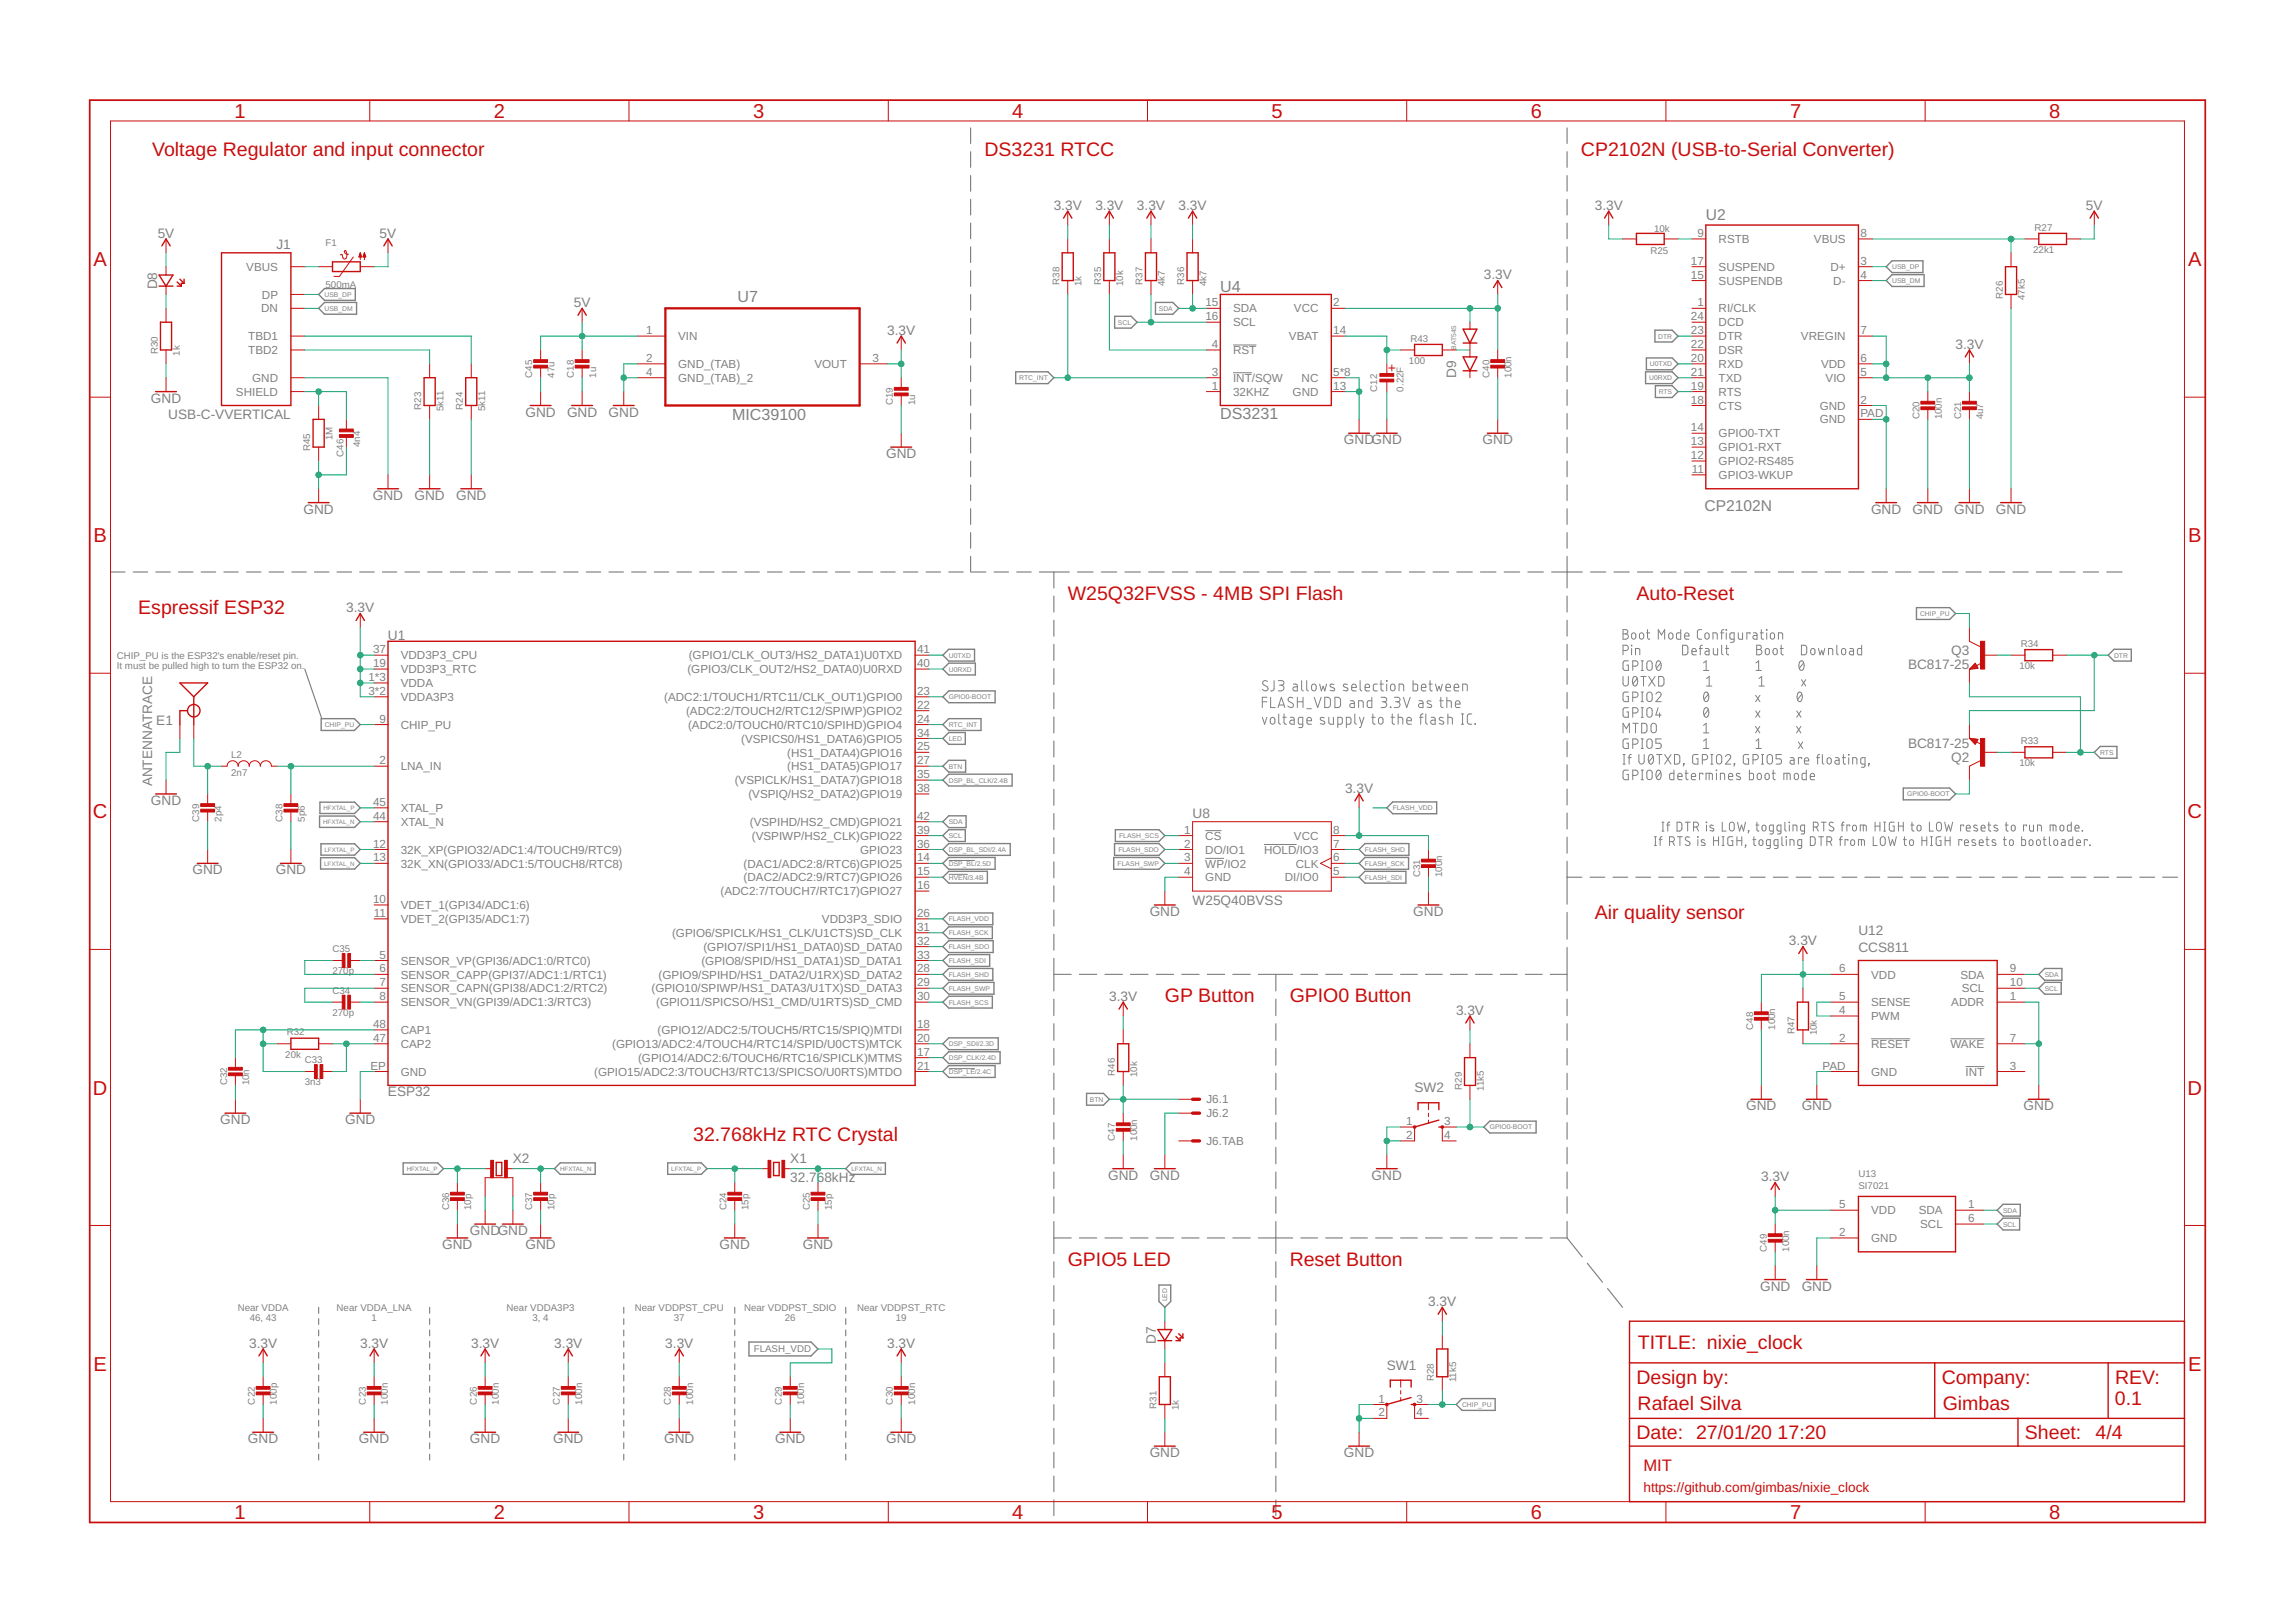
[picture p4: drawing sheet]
<svg xmlns="http://www.w3.org/2000/svg" width="420mm" height="297mm" viewBox="0 0 420 297" stroke-linecap="round" stroke-linejoin="round" font-family="sans-serif">
<defs><g id="words">
<g font-size="3.7" fill="#c90d0c">
<text x="42.9" y="21.5">1</text>
<text x="90.4" y="21.5">2</text>
<text x="137.9" y="21.5">3</text>
<text x="185.3" y="21.5">4</text>
<text x="232.8" y="21.5">5</text>
<text x="280.3" y="21.5">6</text>
<text x="327.7" y="21.5">7</text>
<text x="375.2" y="21.5">8</text>
<text x="17.1" y="48.7">A</text>
<text x="400.6" y="48.7">A</text>
<text x="17.1" y="99.2">B</text>
<text x="400.6" y="99.2">B</text>
<text x="17" y="149.8">C</text>
<text x="400.5" y="149.8">C</text>
<text x="17" y="200.3">D</text>
<text x="400.5" y="200.3">D</text>
<text x="17.1" y="250.9">E</text>
<text x="400.6" y="250.9">E</text>
<text x="42.9" y="278">1</text>
<text x="90.4" y="278">2</text>
<text x="137.9" y="278">3</text>
<text x="185.3" y="278">4</text>
<text x="232.8" y="278">5</text>
<text x="280.3" y="278">6</text>
<text x="327.7" y="278">7</text>
<text x="375.2" y="278">8</text>
</g>
<g font-size="3.6" fill="#c90d0c">
<text x="27.9" y="28.5">Voltage Regulator and input connector</text>
<text x="180.2" y="28.5">DS3231 RTCC</text>
<text x="289.4" y="28.5">CP2102N (USB-to-Serial Converter)</text>
<text x="25.3" y="112.3">Espressif ESP32</text>
<text x="195.5" y="109.8">W25Q32FVSS - 4MB SPI Flash</text>
<text x="299.6" y="109.8">Auto-Reset</text>
<text x="292" y="168.2">Air quality sensor</text>
<text x="213.3" y="183.4">GP Button</text>
<text x="236.1" y="183.4">GPIO0 Button</text>
<text x="126.9" y="208.8">32.768kHz RTC Crystal</text>
<text x="195.5" y="231.7">GPIO5 LED</text>
<text x="236.1" y="231.7">Reset Button</text>
<text x="299.9" y="246.9">TITLE: nixie_clock</text>
<text x="299.6" y="253.2">Design by:</text>
<text x="355.5" y="253.2">Company:</text>
<text x="387.2" y="257.2">0.1</text>
<text x="387.2" y="253.2">REV:</text>
<text x="299.6" y="263.4">Date: 27/01/20</text>
<text x="299.8" y="258.1">Rafael Silva</text>
<text x="325.4" y="263.4">17:20</text>
<text x="355.7" y="258.1">Gimbas</text>
<text x="370.7" y="263.4">Sheet:</text>
<text x="383.7" y="263.4">4/4</text>
</g>
<text font-size="3" fill="#c90d0c" x="300.9" y="269.2">MIT</text>
<g font-size="2.9" fill="#808080">
<text x="312.3" y="40.2">U2</text>
<text x="223.4" y="53.4">U4</text>
<text x="135" y="55.2">U7</text>
<text x="134" y="76.8">MIC39100</text>
<text x="223.4" y="76.7">DS3231</text>
<text x="312" y="93.5">CP2102N</text>
</g>
<g font-size="2.5" fill="#808080">
<text x="192.9" y="38.4">3.3V</text>
<text x="200.5" y="38.4">3.3V</text>
<text x="208.1" y="38.4">3.3V</text>
<text x="215.8" y="38.4">3.3V</text>
<text x="292" y="38.4">3.3V</text>
<text x="381.9" y="38.4">5V</text>
<text x="28.9" y="43.5">5V</text>
<text x="50.6" y="45.5">J1</text>
<text x="69.5" y="43.5">5V</text>
<text x="28.7" y="53" transform="rotate(-90 28.7 53)">D8</text>
<text x="271.6" y="51.1">3.3V</text>
<text x="105.1" y="56.2">5V</text>
<text x="162.4" y="61.3">3.3V</text>
<text x="358" y="63.8">3.3V</text>
<text x="266.6" y="69.1" transform="rotate(-90 266.6 69.1)">D9</text>
<text x="27.6" y="73.7">GND</text>
<text x="30.8" y="76.7">USB-C-VVERTICAL</text>
<text x="96.2" y="76.2">GND</text>
<text x="103.8" y="76.2">GND</text>
<text x="111.4" y="76.2">GND</text>
<text x="162.2" y="83.9">GND</text>
<text x="246" y="81.3">GNDGND</text>
<text x="271.4" y="81.3">GND</text>
<text x="55.6" y="94">GND</text>
<text x="68.3" y="91.5">GND</text>
<text x="75.9" y="91.5">GND</text>
<text x="83.5" y="91.5">GND</text>
<text x="342.5" y="94">GND</text>
<text x="350.2" y="94">GND</text>
<text x="357.8" y="94">GND</text>
<text x="365.4" y="94">GND</text>
<text x="63.4" y="112">3.3V</text>
<text x="71" y="117.1">U1</text>
<text x="357.2" y="119.9">Q3</text>
<text x="349.3" y="122.5">BC817-25</text>
<text x="28.6" y="132.6">E1</text>
<text x="349.3" y="136.9">BC817-25</text>
<text x="27.9" y="143.9" transform="rotate(-90 27.9 143.9)">ANTENNATRACE</text>
<text x="357.2" y="139.5">Q2</text>
<text x="27.6" y="147.3">GND</text>
<text x="218.3" y="149.6">U8</text>
<text x="246.2" y="145.1">3.3V</text>
<text x="35.2" y="160">GND</text>
<text x="50.5" y="160">GND</text>
<text x="210.5" y="167.7">GND</text>
<text x="218.3" y="165.6">W25Q40BVSS</text>
<text x="258.7" y="167.7">GND</text>
<text x="327.5" y="173">3.3V</text>
<text x="340.2" y="171.1">U12</text>
<text x="340.2" y="174.3">CCS811</text>
<text x="203.1" y="183.2">3.3V</text>
<text x="266.6" y="185.7">3.3V</text>
<text x="71" y="200.7">ESP32</text>
<text x="259" y="199.9">SW2</text>
<text x="319.7" y="203.2">GND</text>
<text x="329.8" y="203.2">GND</text>
<text x="370.5" y="203.2">GND</text>
<text x="40.3" y="205.8">GND</text>
<text x="63.2" y="205.8">GND</text>
<text x="93.9" y="212.9">X2</text>
<text x="144.7" y="212.9">X1</text>
<text x="202.9" y="215.9">GND</text>
<text x="210.5" y="215.9">GND</text>
<text x="251.1" y="215.9">GND</text>
<text x="144.7" y="216.4">32.768kHz</text>
<text x="322.4" y="216.2">3.3V</text>
<text x="86" y="226.1">GNDGND</text>
<text x="81" y="228.6">GND</text>
<text x="96.2" y="228.6">GND</text>
<text x="131.7" y="228.6">GND</text>
<text x="147" y="228.6">GND</text>
<text x="261.5" y="239">3.3V</text>
<text x="322.2" y="236.2">GND</text>
<text x="329.8" y="236.2">GND</text>
<text x="211.6" y="246" transform="rotate(-90 211.6 246)">D7</text>
<text x="45.6" y="246.6">3.3V</text>
<text x="65.9" y="246.6">3.3V</text>
<text x="86.2" y="246.6">3.3V</text>
<text x="101.5" y="246.6">3.3V</text>
<text x="121.8" y="246.6">3.3V</text>
<text x="162.4" y="246.6">3.3V</text>
<text x="253.9" y="250.7">SW1</text>
<text x="45.4" y="264.2">GND</text>
<text x="65.7" y="264.2">GND</text>
<text x="86" y="264.2">GND</text>
<text x="101.3" y="264.2">GND</text>
<text x="121.6" y="264.2">GND</text>
<text x="141.9" y="264.2">GND</text>
<text x="162.2" y="264.2">GND</text>
<text x="210.5" y="266.7">GND</text>
<text x="246" y="266.7">GND</text>
</g>
<g font-size="2.5" fill="#c90d0c">
<text x="255.7" y="68" transform="rotate(-90 255.7 68)">+</text>
<text x="300.9" y="273.1">https://github.com/gimbas/nixie_clock</text>
</g>
<g font-size="2.1" fill="#808080">
<text x="310.8" y="43.4">9</text>
<text x="314.6" y="44.5">RSTB</text>
<text x="332.1" y="44.5">VBUS</text>
<text x="340.6" y="43.4">8</text>
<text x="45.1" y="49.6">VBUS</text>
<text x="309.6" y="51">15</text>
<text x="309.6" y="48.5">17</text>
<text x="314.6" y="52.1">SUSPENDB</text>
<text x="314.6" y="49.6">SUSPEND</text>
<text x="335.1" y="49.6">D+</text>
<text x="335.6" y="52.1">D-</text>
<text x="340.6" y="48.5">3</text>
<text x="340.6" y="51">4</text>
<text x="47.8" y="57.2">DN</text>
<text x="48" y="54.7">DP</text>
<text x="220.7" y="56.1">15</text>
<text x="220.7" y="58.6">16</text>
<text x="225.7" y="57.2">SDA</text>
<text x="225.7" y="59.7">SCL</text>
<text x="236.9" y="57.2">VCC</text>
<text x="244.1" y="56.1">2</text>
<text x="309.6" y="58.6">24</text>
<text x="310.8" y="56.1">1</text>
<text x="314.6" y="57.2">RI/CLK</text>
<text x="314.6" y="59.7">DCD</text>
<text x="45.5" y="62.3">TBD1</text>
<text x="45.5" y="64.8">TBD2</text>
<text x="118.3" y="61.2">1</text>
<text x="124.2" y="62.3">VIN</text>
<text x="221.9" y="63.7">4</text>
<text x="225.7" y="64.8">RST</text>
<text x="236" y="62.3">VBAT</text>
<text x="244.1" y="61.2">14</text>
<text x="309.6" y="63.7">22</text>
<text x="309.6" y="61.2">23</text>
<text x="314.6" y="64.8">DSR</text>
<text x="314.6" y="62.3">DTR</text>
<text x="329.7" y="62.3">VREGIN</text>
<text x="340.6" y="61.2">7</text>
<text x="46.2" y="69.9">GND</text>
<text x="118.3" y="66.2">2</text>
<text x="118.3" y="68.8">4</text>
<text x="124.2" y="67.3">GND_(TAB)</text>
<text x="124.2" y="69.9">GND_(TAB)_2</text>
<text x="149.1" y="67.3">VOUT</text>
<text x="159.7" y="66.2">3</text>
<text x="221.9" y="71.3">1</text>
<text x="221.9" y="68.8">3</text>
<text x="225.7" y="69.9">INT/SQW</text>
<text x="238.3" y="69.9">NC</text>
<text x="244.1" y="71.3">13</text>
<text x="244.1" y="68.8">5*8</text>
<text x="309.6" y="71.3">19</text>
<text x="309.6" y="66.2">20</text>
<text x="309.6" y="68.8">21</text>
<text x="314.6" y="67.3">RXD</text>
<text x="314.6" y="69.9">TXD</text>
<text x="333.4" y="67.3">VDD</text>
<text x="334.2" y="69.9">VIO</text>
<text x="340.6" y="68.8">5</text>
<text x="340.6" y="66.2">6</text>
<text x="43.2" y="72.4">SHIELD</text>
<text x="225.7" y="72.4">32KHZ</text>
<text x="236.6" y="72.4">GND</text>
<text x="309.6" y="73.9">18</text>
<text x="314.6" y="75">CTS</text>
<text x="314.6" y="72.4">RTS</text>
<text x="333.2" y="75">GND</text>
<text x="333.2" y="77.5">GND</text>
<text x="340.6" y="73.9">2</text>
<text x="340.6" y="76.4">PAD</text>
<text x="309.6" y="81.5">13</text>
<text x="309.6" y="78.9">14</text>
<text x="314.6" y="82.6">GPIO1-RXT</text>
<text x="314.6" y="80">GPIO0-TXT</text>
<text x="309.6" y="84">12</text>
<text x="309.7" y="86.5">11</text>
<text x="314.6" y="87.7">GPIO3-WKUP</text>
<text x="314.6" y="85.1">GPIO2-RS485</text>
<text x="68.3" y="119.6">37</text>
<text x="167.9" y="119.6">41</text>
<text x="67.5" y="124.6">1*3</text>
<text x="68.3" y="122.1">19</text>
<text x="73.4" y="123.2">VDD3P3_RTC</text>
<text x="73.4" y="120.7">VDD3P3_CPU</text>
<text x="73.4" y="125.8">VDDA</text>
<text x="125.9" y="123.2">(GPIO3/CLK_OUT2/HS2_DATA0)U0RXD</text>
<text x="126.1" y="120.7">(GPIO1/CLK_OUT3/HS2_DATA1)U0TXD</text>
<text x="167.9" y="122.1">40</text>
<text x="67.5" y="127.2">3*2</text>
<text x="73.4" y="128.3">VDDA3P3</text>
<text x="121.6" y="128.3">(ADC2:1/TOUCH1/RTC11/CLK_OUT1)GPIO0</text>
<text x="125.6" y="130.8">(ADC2:2/TOUCH2/RTC12/SPIWP)GPIO2</text>
<text x="167.9" y="129.7">22</text>
<text x="167.9" y="127.2">23</text>
<text x="69.5" y="132.3">9</text>
<text x="73.4" y="133.4">CHIP_PU</text>
<text x="126" y="133.4">(ADC2:0/TOUCH0/RTC10/SPIHD)GPIO4</text>
<text x="135.7" y="135.9">(VSPICS0/HS1_DATA6)GPIO5</text>
<text x="167.9" y="132.3">24</text>
<text x="167.9" y="137.3">25</text>
<text x="167.9" y="134.8">34</text>
<text x="69.5" y="139.9">2</text>
<text x="73.4" y="141">LNA_IN</text>
<text x="134.5" y="143.5">(VSPICLK/HS1_DATA7)GPIO18</text>
<text x="144.1" y="138.5">(HS1_DATA4)GPIO16</text>
<text x="144.1" y="141">(HS1_DATA5)GPIO17</text>
<text x="167.9" y="139.9">27</text>
<text x="167.9" y="142.4">35</text>
<text x="68.3" y="147.5">45</text>
<text x="73.4" y="148.6">XTAL_P</text>
<text x="137" y="146.1">(VSPIQ/HS2_DATA2)GPIO19</text>
<text x="167.9" y="145">38</text>
<text x="68.3" y="155.1">12</text>
<text x="68.3" y="150">44</text>
<text x="73.4" y="151.2">XTAL_N</text>
<text x="137.3" y="151.2">(VSPIHD/HS2_CMD)GPIO21</text>
<text x="137.6" y="153.7">(VSPIWP/HS2_CLK)GPIO22</text>
<text x="167.9" y="155.1">36</text>
<text x="167.9" y="152.6">39</text>
<text x="167.9" y="150">42</text>
<text x="216.8" y="152.6">1</text>
<text x="216.8" y="155.1">2</text>
<text x="220.7" y="153.7">CS</text>
<text x="236.9" y="153.7">VCC</text>
<text x="244.1" y="155.1">7</text>
<text x="244.1" y="152.6">8</text>
<text x="68.3" y="157.7">13</text>
<text x="73.4" y="156.2">32K_XP(GPIO32/ADC1:4/TOUCH9/RTC9)</text>
<text x="73.4" y="158.8">32K_XN(GPIO33/ADC1:5/TOUCH8/RTC8)</text>
<text x="136.1" y="161.3">(DAC2/ADC2:9/RTC7)GPIO26</text>
<text x="136.1" y="158.8">(DAC1/ADC2:8/RTC6)GPIO25</text>
<text x="157.5" y="156.2">GPIO23</text>
<text x="167.9" y="160.2">15</text>
<text x="167.9" y="157.7">14</text>
<text x="216.8" y="157.7">3</text>
<text x="216.8" y="160.2">4</text>
<text x="220.7" y="156.2">DO/IO1</text>
<text x="220.7" y="158.8">WP/IO2</text>
<text x="220.7" y="161.3">GND</text>
<text x="231.4" y="156.2">HOLD/IO3</text>
<text x="235.2" y="161.3">DI/IO0</text>
<text x="237.2" y="158.8">CLK</text>
<text x="244.1" y="157.7">6</text>
<text x="244.1" y="160.2">5</text>
<text x="68.3" y="165.3">10</text>
<text x="68.5" y="167.8">11</text>
<text x="73.4" y="166.4">VDET_1(GPI34/ADC1:6)</text>
<text x="131.9" y="163.9">(ADC2:7/TOUCH7/RTC17)GPIO27</text>
<text x="167.9" y="162.7">16</text>
<text x="167.9" y="167.8">26</text>
<text x="73.4" y="168.9">VDET_2(GPI35/ADC1:7)</text>
<text x="123" y="171.5">(GPIO6/SPICLK/HS1_CLK/U1CTS)SD_CLK</text>
<text x="150.5" y="168.9">VDD3P3_SDIO</text>
<text x="167.9" y="170.4">31</text>
<text x="167.9" y="172.9">32</text>
<text x="69.5" y="178">6</text>
<text x="69.5" y="175.4">5</text>
<text x="73.4" y="179.1">SENSOR_CAPP(GPI37/ADC1:1/RTC1)</text>
<text x="73.4" y="176.5">SENSOR_VP(GPI36/ADC1:0/RTC0)</text>
<text x="120.6" y="179.1">(GPIO9/SPIHD/HS1_DATA2/U1RX)SD_DATA2</text>
<text x="128.4" y="176.5">(GPIO8/SPID/HS1_DATA1)SD_DATA1</text>
<text x="128.8" y="174">(GPIO7/SPI1/HS1_DATA0)SD_DATA0</text>
<text x="167.9" y="178">28</text>
<text x="167.9" y="175.4">33</text>
<text x="336.7" y="178">6</text>
<text x="342.6" y="179.1">VDD</text>
<text x="358.9" y="179.1">SDA</text>
<text x="368" y="178">9</text>
<text x="69.5" y="180.5">7</text>
<text x="69.5" y="183">8</text>
<text x="73.4" y="181.6">SENSOR_CAPN(GPI38/ADC1:2/RTC2)</text>
<text x="73.4" y="184.2">SENSOR_VN(GPI39/ADC1:3/RTC3)</text>
<text x="119.3" y="181.6">(GPIO10/SPIWP/HS1_DATA3/U1TX)SD_DATA3</text>
<text x="120.1" y="184.2">(GPIO11/SPICSO/HS1_CMD/U1RTS)SD_CMD</text>
<text x="167.9" y="180.5">29</text>
<text x="167.9" y="183">30</text>
<text x="336.7" y="183">5</text>
<text x="336.7" y="185.6">4</text>
<text x="342.6" y="184.2">SENSE</text>
<text x="357.2" y="184.2">ADDR</text>
<text x="359.1" y="181.6">SCL</text>
<text x="368" y="180.5">10</text>
<text x="368" y="183">1</text>
<text x="68.3" y="190.7">47</text>
<text x="68.3" y="188.1">48</text>
<text x="73.4" y="191.8">CAP2</text>
<text x="73.4" y="189.2">CAP1</text>
<text x="112.1" y="191.8">(GPIO13/ADC2:4/TOUCH4/RTC14/SPID/U0CTS)MTCK</text>
<text x="120.4" y="189.2">(GPIO12/ADC2:5/TOUCH5/RTC15/SPIQ)MTDI</text>
<text x="167.9" y="188.1">18</text>
<text x="167.9" y="190.7">20</text>
<text x="336.7" y="190.7">2</text>
<text x="342.6" y="186.7">PWM</text>
<text x="342.6" y="191.8">RESET</text>
<text x="357.1" y="191.8">WAKE</text>
<text x="368" y="190.7">7</text>
<text x="67.8" y="195.7">EP</text>
<text x="73.4" y="196.9">GND</text>
<text x="108.8" y="196.9">(GPIO15/ADC2:3/TOUCH3/RTC13/SPICSO/U0RTS)MTDO</text>
<text x="116.8" y="194.3">(GPIO14/ADC2:6/TOUCH6/RTC16/SPICLK)MTMS</text>
<text x="167.9" y="193.2">17</text>
<text x="167.9" y="195.7">21</text>
<text x="333.7" y="195.7">PAD</text>
<text x="342.6" y="196.9">GND</text>
<text x="359.8" y="196.9">INT</text>
<text x="368" y="195.7">3</text>
<text x="220.9" y="201.9">J6.1</text>
<text x="220.9" y="204.5">J6.2</text>
<text x="220.9" y="209.6">J6.TAB</text>
<text x="257.4" y="205.9">1</text>
<text x="257.4" y="208.4">2</text>
<text x="264.4" y="205.9">3</text>
<text x="264.4" y="208.4">4</text>
<text x="336.7" y="221.1">5</text>
<text x="360.3" y="221.1">1</text>
<text x="336.7" y="226.2">2</text>
<text x="342.6" y="227.3">GND</text>
<text x="342.6" y="222.3">VDD</text>
<text x="351.3" y="222.3">SDA</text>
<text x="351.5" y="224.8">SCL</text>
<text x="360.3" y="223.7">6</text>
<text x="252.3" y="256.7">1</text>
<text x="259.3" y="256.7">3</text>
<text x="252.3" y="259.2">2</text>
<text x="259.3" y="259.2">4</text>
</g>
<g font-size="1.8" fill="#808080">
<text x="59.6" y="45">F1</text>
<text x="302.2" y="46.5">R25</text>
<text x="302.8" y="42.5">10k</text>
<text x="372.2" y="46.3">22k1</text>
<text x="372.5" y="42.2">R27</text>
<text x="59.6" y="52.6">500mA</text>
<text x="193.9" y="52.1" transform="rotate(-90 193.9 52.1)">R38</text>
<text x="198" y="52.4" transform="rotate(-90 198 52.4)">1k</text>
<text x="201.6" y="52.1" transform="rotate(-90 201.6 52.1)">R35</text>
<text x="205.6" y="52.4" transform="rotate(-90 205.6 52.4)">10k</text>
<text x="209.2" y="52.1" transform="rotate(-90 209.2 52.1)">R37</text>
<text x="213.3" y="52.4" transform="rotate(-90 213.3 52.4)">4k7</text>
<text x="216.8" y="52.1" transform="rotate(-90 216.8 52.1)">R36</text>
<text x="220.9" y="52.4" transform="rotate(-90 220.9 52.4)">4k7</text>
<text x="366.6" y="54.7" transform="rotate(-90 366.6 54.7)">R26</text>
<text x="370.7" y="54.9" transform="rotate(-90 370.7 54.9)">47k5</text>
<text x="28.9" y="64.8" transform="rotate(-90 28.9 64.8)">R30</text>
<text x="32.9" y="65.1" transform="rotate(-90 32.9 65.1)">1k</text>
<text x="258.2" y="62.5">R43</text>
<text x="97.4" y="69.1" transform="rotate(-90 97.4 69.1)">C45</text>
<text x="101.5" y="69.1" transform="rotate(-90 101.5 69.1)">47u</text>
<text x="105.1" y="69.1" transform="rotate(-90 105.1 69.1)">C18</text>
<text x="109.1" y="69.1" transform="rotate(-90 109.1 69.1)">1u</text>
<text x="252.1" y="71.7" transform="rotate(-90 252.1 71.7)">C12</text>
<text x="256.9" y="71.7" transform="rotate(-90 256.9 71.7)">0.22F</text>
<text x="257.9" y="66.6">100</text>
<text x="272.7" y="69.1" transform="rotate(-90 272.7 69.1)">C40</text>
<text x="276.7" y="69.1" transform="rotate(-90 276.7 69.1)">100n</text>
<text x="77.1" y="75" transform="rotate(-90 77.1 75)">R23</text>
<text x="81.2" y="75.2" transform="rotate(-90 81.2 75.2)">5k11</text>
<text x="84.7" y="75" transform="rotate(-90 84.7 75)">R24</text>
<text x="88.8" y="75.2" transform="rotate(-90 88.8 75.2)">5k11</text>
<text x="163.5" y="74.2" transform="rotate(-90 163.5 74.2)">C19</text>
<text x="167.5" y="74.2" transform="rotate(-90 167.5 74.2)">1u</text>
<text x="351.4" y="76.7" transform="rotate(-90 351.4 76.7)">C20</text>
<text x="355.5" y="76.7" transform="rotate(-90 355.5 76.7)">100n</text>
<text x="359" y="76.7" transform="rotate(-90 359 76.7)">C21</text>
<text x="363.1" y="76.7" transform="rotate(-90 363.1 76.7)">4u7</text>
<text x="56.8" y="82.6" transform="rotate(-90 56.8 82.6)">R45</text>
<text x="60.9" y="80.6" transform="rotate(-90 60.9 80.6)">1M</text>
<text x="62.9" y="83.6" transform="rotate(-90 62.9 83.6)">C46</text>
<text x="65.9" y="81.8" transform="rotate(-90 65.9 81.8)">4n4</text>
<text x="369.9" y="118.4">R34</text>
<text x="21.4" y="120.6">CHIP_PU is the ESP32's enable/reset pin.</text>
<text x="21.4" y="122.5">It must be pulled high to turn the ESP32 on.</text>
<text x="369.7" y="122.5">10k</text>
<text x="369.9" y="136.2">R33</text>
<text x="42.3" y="142">2n7</text>
<text x="42.3" y="138.7">L2</text>
<text x="369.7" y="140.2">10k</text>
<text x="36.5" y="150.4" transform="rotate(-90 36.5 150.4)">C39</text>
<text x="40.6" y="150.4" transform="rotate(-90 40.6 150.4)">2p4</text>
<text x="51.7" y="150.4" transform="rotate(-90 51.7 150.4)">C38</text>
<text x="55.8" y="150.4" transform="rotate(-90 55.8 150.4)">5p6</text>
<text x="260" y="160.5" transform="rotate(-90 260 160.5)">C31</text>
<text x="264" y="160.5" transform="rotate(-90 264 160.5)">100n</text>
<text x="60.9" y="178.3">270p</text>
<text x="60.9" y="174.3">C35</text>
<text x="60.9" y="185.9">270p</text>
<text x="60.9" y="181.9">C34</text>
<text x="52.5" y="189.5">R32</text>
<text x="320.9" y="188.5" transform="rotate(-90 320.9 188.5)">C48</text>
<text x="325" y="188.5" transform="rotate(-90 325 188.5)">100n</text>
<text x="328.6" y="189.2" transform="rotate(-90 328.6 189.2)">R47</text>
<text x="332.6" y="189.5" transform="rotate(-90 332.6 189.5)">10k</text>
<text x="52.2" y="193.6">20k</text>
<text x="55.8" y="194.6">C33</text>
<text x="204.1" y="196.9" transform="rotate(-90 204.1 196.9)">R46</text>
<text x="208.2" y="197.1" transform="rotate(-90 208.2 197.1)">10k</text>
<text x="41.6" y="198.6" transform="rotate(-90 41.6 198.6)">C32</text>
<text x="45.6" y="198.6" transform="rotate(-90 45.6 198.6)">10n</text>
<text x="55.8" y="198.6">3n3</text>
<text x="267.6" y="199.4" transform="rotate(-90 267.6 199.4)">R29</text>
<text x="271.7" y="199.7" transform="rotate(-90 271.7 199.7)">11k5</text>
<text x="204.1" y="208.8" transform="rotate(-90 204.1 208.8)">C47</text>
<text x="208.2" y="208.8" transform="rotate(-90 208.2 208.8)">100n</text>
<text x="340.2" y="215.4">U13</text>
<text x="82.2" y="221.5" transform="rotate(-90 82.2 221.5)">C36</text>
<text x="86.3" y="221.5" transform="rotate(-90 86.3 221.5)">10p</text>
<text x="97.4" y="221.5" transform="rotate(-90 97.4 221.5)">C37</text>
<text x="101.5" y="221.5" transform="rotate(-90 101.5 221.5)">10p</text>
<text x="133" y="221.5" transform="rotate(-90 133 221.5)">C24</text>
<text x="137.1" y="221.5" transform="rotate(-90 137.1 221.5)">15p</text>
<text x="148.2" y="221.5" transform="rotate(-90 148.2 221.5)">C25</text>
<text x="152.3" y="221.5" transform="rotate(-90 152.3 221.5)">15p</text>
<text x="340.2" y="217.7">SI7021</text>
<text x="323.5" y="229.1" transform="rotate(-90 323.5 229.1)">C49</text>
<text x="327.5" y="229.1" transform="rotate(-90 327.5 229.1)">100n</text>
<text x="43.5" y="239.9">Near VDDA</text>
<text x="61.6" y="239.9">Near VDDA_LNA</text>
<text x="92.7" y="239.9">Near VDDA3P3</text>
<text x="116.2" y="239.9">Near VDDPST_CPU</text>
<text x="136.2" y="239.9">Near VDDPST_SDIO</text>
<text x="156.9" y="239.9">Near VDDPST_RTC</text>
<text x="45.7" y="241.8">46, 43</text>
<text x="68" y="241.8">1</text>
<text x="97.5" y="241.8">3, 4</text>
<text x="123.4" y="241.8">37</text>
<text x="143.7" y="241.8">26</text>
<text x="164" y="241.8">19</text>
<text x="138" y="247.5">FLASH_VDD</text>
<text x="46.6" y="257.1" transform="rotate(-90 46.6 257.1)">C22</text>
<text x="50.7" y="257.1" transform="rotate(-90 50.7 257.1)">100p</text>
<text x="67" y="257.1" transform="rotate(-90 67 257.1)">C23</text>
<text x="71" y="257.1" transform="rotate(-90 71 257.1)">100n</text>
<text x="87.3" y="257.1" transform="rotate(-90 87.3 257.1)">C26</text>
<text x="91.3" y="257.1" transform="rotate(-90 91.3 257.1)">100n</text>
<text x="102.5" y="257.1" transform="rotate(-90 102.5 257.1)">C27</text>
<text x="106.6" y="257.1" transform="rotate(-90 106.6 257.1)">100n</text>
<text x="122.8" y="257.1" transform="rotate(-90 122.8 257.1)">C28</text>
<text x="126.9" y="257.1" transform="rotate(-90 126.9 257.1)">100n</text>
<text x="143.2" y="257.1" transform="rotate(-90 143.2 257.1)">C29</text>
<text x="147.2" y="257.1" transform="rotate(-90 147.2 257.1)">100n</text>
<text x="163.5" y="257.1" transform="rotate(-90 163.5 257.1)">C30</text>
<text x="167.5" y="257.1" transform="rotate(-90 167.5 257.1)">100n</text>
<text x="211.7" y="257.8" transform="rotate(-90 211.7 257.8)">R31</text>
<text x="262.5" y="252.7" transform="rotate(-90 262.5 252.7)">R28</text>
<text x="266.6" y="253" transform="rotate(-90 266.6 253)">11k5</text>
<text x="215.8" y="258.1" transform="rotate(-90 215.8 258.1)">1k</text>
</g>
<g font-size="1.2" fill="#808080">
<text x="346.4" y="49.3">USB_DP</text>
<text x="346.4" y="51.8">USB_DM</text>
<text x="59.4" y="54.3">USB_DP</text>
<text x="59.4" y="56.9">USB_DM</text>
<text x="204.7" y="59.4">SCL</text>
<text x="212.1" y="56.9">SDA</text>
<text x="266.6" y="64" transform="rotate(-90 266.6 64)">BAT54S</text>
<text x="303.6" y="62">DTR</text>
<text x="186.6" y="69.6">RTC_INT</text>
<text x="301.9" y="69.6">U0RXD</text>
<text x="302.1" y="67">U0TXD</text>
<text x="303.7" y="72.1">RTS</text>
<text x="351.5" y="112.7">CHIP_PU</text>
<text x="173.7" y="120.4">U0TXD</text>
<text x="173.7" y="122.9">U0RXD</text>
<text x="387" y="120.4">DTR</text>
<text x="173.7" y="128">GPIO0-BOOT</text>
<text x="59.5" y="133.1">CHIP_PU</text>
<text x="173.7" y="135.6">LED</text>
<text x="173.7" y="133.1">RTC_INT</text>
<text x="173.7" y="143.2">DSP_BL_CLK/2.4B</text>
<text x="173.7" y="140.7">BTN</text>
<text x="384.5" y="138.1">RTS</text>
<text x="255" y="148.3">FLASH_VDD</text>
<text x="349.2" y="145.8">GPIO0-BOOT</text>
<text x="173.7" y="153.4">SCL</text>
<text x="173.7" y="150.8">SDA</text>
<text x="173.7" y="155.9">DSP_BL_SDI/2.4A</text>
<text x="204.7" y="155.9">FLASH_SDO</text>
<text x="204.9" y="153.4">FLASH_SCS</text>
<text x="249.9" y="155.9">FLASH_SHD</text>
<text x="173.7" y="161">HVEN/3.4B</text>
<text x="173.7" y="158.5">DSP_BL/2.5D</text>
<text x="204.6" y="158.5">FLASH_SWP</text>
<text x="249.9" y="158.5">FLASH_SCK</text>
<text x="249.9" y="161">FLASH_SDI</text>
<text x="173.7" y="168.6">FLASH_VDD</text>
<text x="173.7" y="171.2">FLASH_SCK</text>
<text x="173.7" y="173.7">FLASH_SDO</text>
<text x="173.7" y="178.8">FLASH_SHD</text>
<text x="173.7" y="176.2">FLASH_SDI</text>
<text x="374.3" y="178.8">SDA</text>
<text x="173.7" y="181.3">FLASH_SWP</text>
<text x="173.7" y="183.8">FLASH_SCS</text>
<text x="374.3" y="181.3">SCL</text>
<text x="173.7" y="191.5">DSP_SDI/2.3D</text>
<text x="173.7" y="194">DSP_CLK/2.4D</text>
<text x="173.7" y="196.5">DSP_LE/2.4C</text>
<text x="199.5" y="201.6">BTN</text>
<text x="272.7" y="206.7">GPIO0-BOOT</text>
<text x="366.7" y="221.9">SDA</text>
<text x="366.7" y="224.5">SCL</text>
<text x="213.7" y="238.2" transform="rotate(-90 213.7 238.2)">LED</text>
<text x="267.7" y="257.5">CHIP_PU</text>
</g>
<g font-size="1.1" fill="#808080">
<text x="59.2" y="148.3">HFXTAL_P</text>
<text x="59.2" y="150.8">HFXTAL_N</text>
<text x="59.4" y="155.9">LFXTAL_P</text>
<text x="59.3" y="158.4">LFXTAL_N</text>
<text x="74.5" y="214.3">HFXTAL_P</text>
<text x="102.5" y="214.3">HFXTAL_N</text>
<text x="122.9" y="214.3">LFXTAL_P</text>
<text x="155.9" y="214.3">LFXTAL_N</text>
</g>
</g></defs>
<g fill="none" stroke="#808080" stroke-width=".21">
<path d="M177.7 23.4v2.9M177.7 27.8v2.8M177.7 32.1v2.9M177.7 36.5v2.8M286.9 23.4v2.9M286.9 27.8v2.8M286.9 32.1v2.9M286.9 36.5v2.8M177.7 40.8v2.9M177.7 45.2v2.8M177.7 49.6v2.8M177.7 53.9v2.9"/>
<path d="M177.7 58.3v2.8M286.9 40.8v2.9M286.9 45.2v2.8M286.9 49.6v2.8M286.9 53.9v2.9M286.9 58.3v2.8M177.7 62.6v2.9M177.7 67v2.8M177.7 71.3v2.9M177.7 75.7v2.8M286.9 62.6v2.9M286.9 67v2.8"/>
<path d="M286.9 71.3v2.9M286.9 75.7v2.8M177.7 80.1v2.8M177.7 84.4v2.8M177.7 88.8v2.8M177.7 93.1v2.9M177.7 97.5v2.8M286.9 80.1v2.8M286.9 84.4v2.8M286.9 88.8v2.8M286.9 93.1v2.9M286.9 97.5v2.8"/>
<path d="M20.2 104.7h2.7M24.4 104.7h2.6M28.5 104.7h2.7M32.7 104.7h2.6M36.8 104.7h2.7M41 104.7h2.6M45.1 104.7h2.7M49.3 104.7h2.6M53.4 104.7h2.7M57.6 104.7h2.6M61.7 104.7h2.7M65.8 104.7h2.7"/>
<path d="M70 104.7h2.6M74.1 104.7h2.7M78.3 104.7h2.6M82.4 104.7h2.7M86.6 104.7h2.6M90.7 104.7h2.7M94.9 104.7h2.6M99 104.7h2.7M103.2 104.7h2.6M107.3 104.7h2.7M111.5 104.7h2.6M115.6 104.7h2.7"/>
<path d="M119.8 104.7h2.6M123.9 104.7h2.7M128.1 104.7h2.6M132.2 104.7h2.7M136.4 104.7h2.6M140.5 104.7h2.7M144.7 104.7h2.6M148.8 104.7h2.6M153 104.7h2.6M157.1 104.7h2.6M161.2 104.7h2.7M165.4 104.7h2.6"/>
<path d="M169.5 104.7h2.7M173.7 104.7h2.6M177.7 101.8v2.9M177.8 104.7h2.7M182 104.7h2.6M186.1 104.7h2.7M190.3 104.7h5.5M192.9 104.7v2.9M192.9 109.1v2.9M192.9 113.5v2.9M192.9 117.9v3M197.3 104.7h2.8"/>
<path d="M201.6 104.7h2.8M206 104.7h2.8M210.3 104.7h2.8M214.6 104.7h2.9M219 104.7h2.8M223.3 104.7h2.8M227.6 104.7h2.9M232 104.7h2.8M236.3 104.7h2.9M240.7 104.7h2.8M245 104.7h2.8M249.3 104.7h2.9"/>
<path d="M253.7 104.7h2.8M258 104.7h2.9M262.4 104.7h2.8M266.7 104.7h2.8M271 104.7h2.9M275.4 104.7h2.8M279.7 104.7h2.9M284.1 104.7h5.6M286.9 101.8v5.8M286.9 109.1v2.9M286.9 113.5v2.9M286.9 117.9v2.9"/>
<path d="M291.2 104.7h2.8M295.5 104.7h2.8M299.8 104.7h2.8M304.1 104.7h2.8M308.4 104.7h2.8M312.7 104.7h2.8M317 104.7h2.8M321.3 104.7h2.8M325.6 104.7h2.8M329.9 104.7h2.8M334.2 104.7h2.8M338.5 104.7h2.7"/>
<path d="M342.7 104.7h2.8M347 104.7h2.8M351.3 104.7h2.8M355.6 104.7h2.8M359.9 104.7h2.8M364.2 104.7h2.8M368.5 104.7h2.8M372.8 104.7h2.8M377.1 104.7h2.8M381.4 104.7h2.8M385.7 104.7h2.8M55.8 122.4l3 8.9"/>
<path d="M192.9 122.4v2.9M192.9 126.8v2.9M192.9 131.2v2.9M192.9 135.6v2.9M286.9 122.3v2.9M286.9 126.7v3M286.9 131.1v3M286.9 135.6v2.9M286.9 140v2.9M192.9 140v3M192.9 144.5v2.9M192.9 148.9v2.9"/>
<path d="M192.9 153.3v2.9M192.9 157.7v3M286.9 144.4v2.9M286.9 148.8v2.9M286.9 153.2v2.9M286.9 157.6v7.9M192.9 162.1v3M192.9 166.6v2.9M192.9 171v2.9M192.9 175.4v6M192.9 178.3h3.2M197.6 178.3h3.2"/>
<path d="M202.3 178.3h3.2M207 178.3h3.2M211.7 178.3h3.1M216.3 178.3h3.2M221 178.3h3.2M225.7 178.3h3.2M230.4 178.3h6.2M233.6 178.3v3.1M238.1 178.3h3.1M242.7 178.3h3.1M247.3 178.3h3M251.8 178.3h3.1"/>
<path d="M256.4 178.3h3.1M261 178.3h3.1M265.6 178.3h3M270.1 178.3h3.1M274.7 178.3h3.1M279.3 178.3h3M283.8 178.3h3.1M286.9 167v4.9M286.9 173.4v8M286.9 160.5h2.7M291.1 160.5h2.7M295.3 160.5h2.7"/>
<path d="M299.5 160.5h2.7M303.7 160.5h2.7M307.9 160.5h2.7M312.1 160.5h2.7M316.3 160.5h2.7M320.5 160.5h2.7M324.7 160.5h2.6M328.8 160.5h2.7M333 160.5h2.7M337.2 160.5h2.7M341.4 160.5h2.7M345.6 160.5h2.7"/>
<path d="M349.8 160.5h2.7M354 160.5h2.7M358.2 160.5h2.7M362.4 160.5h2.7M366.6 160.5h2.7M370.8 160.5h2.7M375 160.5h2.7M379.2 160.5h2.7M383.4 160.5h2.7M387.6 160.5h2.6M391.8 160.5h2.7M395.9 160.5h2.8"/>
<path d="M192.9 182.9v3M192.9 187.4v3M192.9 191.9v3M192.9 196.4v3M233.6 182.9v3M233.6 187.4v3M233.6 191.9v3M233.6 196.4v3M286.9 182.9v3M286.9 187.4v3M286.9 191.9v3M286.9 196.4v3"/>
<path d="M192.9 200.9v3.1M192.9 205.5v3M192.9 210v3M192.9 214.5v3M192.9 219v3.1M233.6 200.9v3.1M233.6 205.5v3M233.6 210v3M233.6 214.5v3M233.6 219v3.1M286.9 200.9v3.1M286.9 205.5v3"/>
<path d="M286.9 210v3M286.9 214.5v3M286.9 219v3.1M58.3 239.3v1M78.7 239.3v1M114.2 239.3v1M134.5 239.3v1M154.8 239.3v1M192.9 223.6v5.8M192.9 230.9v2.9M192.9 235.3v2.8M192.9 239.6v2.9"/>
<path d="M192.9 226.6h3.2M197.6 226.6h3.2M202.3 226.6h3.2M207 226.6h3.2M211.7 226.6h3.1M216.3 226.6h3.2M221 226.6h3.2M225.7 226.6h3.2M230.4 226.6h6.2M233.6 223.6v5.8M233.6 230.9v2.9M233.6 235.3v2.8"/>
<path d="M233.6 239.6v2.9M238.1 226.6h3.1M242.7 226.6h3.1M247.3 226.6h3M251.8 226.6h3.1M256.4 226.6h3.1M261 226.6h3.1M265.6 226.6h3M270.1 226.6h3.1M274.7 226.6h3.1M279.3 226.6h3M283.8 226.6h3.1"/>
<path d="M286.9 223.6v3M286.9 226.6l2.8 3.4M290.6 231.2l2.8 3.5M294.3 235.8l2.8 3.5M58.3 241.3v1.1M58.3 243.4v1.1M58.3 245.5v1M58.3 247.5v1.1M58.3 249.6v1.1M58.3 251.7v1.1M58.3 253.7v1.1M58.3 255.8v1.1"/>
<path d="M58.3 257.9v1.1M58.3 259.9v1.1M78.7 241.3v1.1M78.7 243.4v1.1M78.7 245.5v1M78.7 247.5v1.1M78.7 249.6v1.1M78.7 251.7v1.1M78.7 253.7v1.1M78.7 255.8v1.1M78.7 257.9v1.1M78.7 259.9v1.1"/>
<path d="M114.2 241.3v1.1M114.2 243.4v1.1M114.2 245.5v1M114.2 247.5v1.1M114.2 249.6v1.1M114.2 251.7v1.1M114.2 253.7v1.1M114.2 255.8v1.1M114.2 257.9v1.1M114.2 259.9v1.1M134.5 241.3v1.1M134.5 243.4v1.1"/>
<path d="M134.5 245.5v1M134.5 247.5v1.1M134.5 249.6v1.1M134.5 251.7v1.1M134.5 253.7v1.1M134.5 255.8v1.1M134.5 257.9v1.1M134.5 259.9v1.1M154.8 241.3v1.1M154.8 243.4v1.1M154.8 245.5v1M154.8 247.5v1.1"/>
<path d="M154.8 249.6v1.1M154.8 251.7v1.1M154.8 253.7v1.1M154.8 255.8v1.1M154.8 257.9v1.1M154.8 259.9v1.1M192.9 244v2.9M192.9 248.4v2.8M192.9 252.7v2.9M192.9 257.1v2.8M233.6 244v2.9M233.6 248.4v2.8"/>
<path d="M233.6 252.7v2.9M233.6 257.1v2.8M58.3 262v1.1M58.3 264.1v1M58.3 266.1v1.1M78.7 262v1.1M78.7 264.1v1M78.7 266.1v1.1M114.2 262v1.1M114.2 264.1v1M114.2 266.1v1.1M134.5 262v1.1"/>
<path d="M134.5 264.1v1M134.5 266.1v1.1M154.8 262v1.1M154.8 264.1v1M154.8 266.1v1.1M192.9 261.4v2.9M192.9 265.8v2.8M192.9 270.2v2.8M192.9 274.5v2.9M233.6 261.4v2.9M233.6 265.8v2.8M233.6 270.2v2.8"/>
<path d="M233.6 274.5v2.9"/>
</g>
<g fill="none" stroke="#808080" stroke-width=".18">
<path d="M225.7 63.1h4.3M225.7 68.2h3.5M297.1 115.2h.5a.39 .39 0 0 1 .4 .4 .39 .39 0 0 1-.4 .4 .49 .49 0 0 1 .5 .5 .49 .49 0 0 1-.5 .5h-.5zM297.1 119.1h.5a.49 .49 0 0 0 .5-.5 .49 .49 0 0 0-.5-.5h-.5v1.7M297.1 116h.5M298.7 118.1v.1zM298.7 118.7v1.1M298.8 115.9l.3-.1 .3 .1 .1 .7a.39 .39 0 0 1-.4 .4 .39 .39 0 0 1-.4-.4zM299.4 119.8v-1.1h.6l.2 .2v.9M300.2 115.9l.3-.1 .3 .1 .1 .7a.39 .39 0 0 1-.4 .4 .39 .39 0 0 1-.4-.4zM301.4 115.8h.6M301.6 115.2v1.5l.2 .3h.2"/>
<path d="M303.6 117v-1.8l.6 1 .6-1v1.8M305.6 115.9l.3-.1 .3 .1 .1 .7a.39 .39 0 0 1-.4 .4 .39 .39 0 0 1-.4-.4zM307.7 115.2v1.8h-.6l-.2-.3v-.7l.2-.2h.6M308 118.1h.7l.3 .3v1.1l-.3 .3h-.7zM308.4 116.4h.8a.41 .41 0 0 0-.3-.6 .41 .41 0 0 0-.5 .4l.1 .7 .7 .1M309.8 119.3h.7a.41 .41 0 0 0-.2-.6 .41 .41 0 0 0-.5 .4v.7h.7M311.1 118.7h.6M311.5 115.2l-.5 .1-.3 .3 .1 1.1 .2 .2 .5 .1M311.7 118.1l-.4 .2v1.5M312.2 118.7h.5l.2 .2v.9l-.7-.1-.1-.3 .2-.2h.6M312.2 115.9l.3-.1 .3 .1 .1 .7a.39 .39 0 0 1-.4 .4 .39 .39 0 0 1-.4-.4zM313.6 117v-1.2h.6l.2 .2v1"/>
<path d="M313.7 118.7v1l.3 .1h.5v-1.1M315 115.8h.6M315.2 118.1v1.4l.3 .3M315.6 115.2l-.4 .2v1.6M315.9 118.7h.6M316 115.2l.1 .1zM316 115.8v1.2M316.1 118.1v1.6l.4 .1M317.5 117h-.6l-.2-.2v-.7l.2-.3h.6v1.5l-.2 .2-.5 .1M318.2 115.8l.1 1 .2 .2h.5v-1.2M320.4 116v-.2h-.6v1.2M321 115.8h.5l.2 .3v.9l-.6-.1-.2-.2 .1-.3 .7-.1"/>
<path d="M321.6 118.1h.5a.39 .39 0 0 1 .4 .4 .39 .39 0 0 1-.4 .4 .49 .49 0 0 1 .5 .5 .49 .49 0 0 1-.5 .4h-.5zM321.6 118.9h.5M322.3 115.8h.5M322.5 115.2v1.6l.3 .2M323.3 118.8l.4-.1a.66 .66 0 0 1-.1 1.1l-.4-.2zM323.4 115.2l.1 .1zM323.4 115.8v1.2M324.2 115.9l.3-.1 .3 .1 .1 .7a.39 .39 0 0 1-.4 .4 .39 .39 0 0 1-.4-.4zM324.7 118.8l.4-.1a.66 .66 0 0 1-.1 1.1l-.3-.1-.1-.3zM325.6 117v-1.2h.6l.1 .2 .1 1M325.9 118.7h.6M326.1 118.1v1.6l.4 .1"/>
<path d="M329.8 118.1h.6l.4 .3v1.1l-.4 .3h-.6zM331.6 118.8l.4-.1a.66 .66 0 0 1-.1 1.1l-.3-.1-.1-.3zM332.9 118.7l.3 1.1 .3-.7 .3 .7 .3-1.1M334.8 119.8v-1.1h.6l.1 .2v.9M336.3 118.1v1.4l.3 .3M337.2 118.8l.5-.1a.66 .66 0 0 1-.2 1.1l-.3-.2zM338.7 118.7h.5l.1 .3v.8h-.5a.33 .33 0 0 1-.2-.4 .33 .33 0 0 1 .3-.2h.4M340.8 118.1v1.7h-.6l-.2-.3 .1-.6 .1-.2h.6M231.1 128.4h.8M231.1 131.3l.4 1.2 .4-1.2M231.9 127.6h-.8v1.9M232.1 124.7a.47 .47 0 0 0-.8-.1 .47 .47 0 0 0 .1 .7l.5 .4a.47 .47 0 0 1 .1 .7 .47 .47 0 0 1-.7-.1l-.2-.1"/>
<path d="M232.6 127.6v1.9h.8M232.7 131.4l.3-.1 .3 .1 .1 .7a.42 .42 0 0 1-.4 .4 .42 .42 0 0 1-.4-.4zM233.3 124.6l-.1 1.6-.2 .2h-.4M234 129.5l.6-1.9 .6 1.9M234 124.6h.7a.41 .41 0 0 1 .4 .4 .41 .41 0 0 1-.4 .4h-.5M234.1 130.7v1.7l.3 .1M234.1 129h1M234.5 125.4a.53 .53 0 0 1 .6 .5 .53 .53 0 0 1-.6 .5h-.5M234.9 131.3h.6M235.1 130.7v1.7l.4 .1M236.2 131.3h.4l.3 .2v1h-.4a.37 .37 0 0 1-.4-.3 .37 .37 0 0 1 .4-.4h.4M236.7 127.8a.47 .47 0 0 0-.7-.1 .47 .47 0 0 0 0 .7l.6 .3a.47 .47 0 0 1 .1 .7 .47 .47 0 0 1-.8 0l-.1-.2"/>
<path d="M236.8 125.2h.5l.2 .2v1h-.5a.37 .37 0 0 1-.3-.3 .37 .37 0 0 1 .3-.4h.5M237.5 128.4h1M237.5 127.6v1.9M238.3 124.6v1.7l.3 .1M238.5 132.5h-.6l-.2-.1v-.8l.2-.3h.6v1.5l-.2 .3-.5 .1M238.5 127.6v1.9M239.2 124.6v1.7l.3 .1M239.2 129.7h.9M239.3 131.9h.8a.43 .43 0 0 0-.3-.6 .43 .43 0 0 0-.5 .4l.1 .7 .7 .1M240.2 125.3l.3-.1 .3 .1 .2 .7a.42 .42 0 0 1-.5 .4 .42 .42 0 0 1-.4-.4zM240.6 127.6l.6 1.9 .7-1.9M241.6 125.2l.3 1.2 .3-.8 .3 .8 .3-1.2"/>
<path d="M242.4 131.4l-.5-.1-.2 .3 .8 .5v.3l-.2 .1-.6-.1M242.5 127.6h.7l.3 .4v1.1l-.3 .4h-.7zM243.3 131.3v.9l.3 .3h.5v-1.2M244.2 125.3l-.6-.1-.1 .3 .8 .5v.3l-.2 .1-.6-.1M244.4 127.6h.7l.3 .4v1.1l-.3 .4h-.7zM244.9 132.5h.7l.1-.1v-.8l-.1-.3h-.7v1.9M246.5 132.5h.6l.2-.1v-.8l-.2-.3h-.6v1.9M246.7 125.3l-.6-.1-.2 .3 .8 .5v.3l-.2 .1-.5-.1M247.2 128.2l.5 .1 .2 .2v1h-.4a.37 .37 0 0 1-.4-.4 .37 .37 0 0 1 .4-.3h.4M247.5 125.8h.8a.44 .44 0 0 0-.3-.6 .44 .44 0 0 0-.5 .4v.7l.8 .1M248 130.7l.1 1.7 .2 .1M248.7 129.5v-1.3l.8 .1 .1 1.2"/>
<path d="M248.9 131.3l.4 1.2M249 124.6v1.7l.3 .1M249.7 131.3l-.6 1.9h-.2M249.9 125.8h.8a.43 .43 0 0 0-.2-.6 .43 .43 0 0 0-.6 .4l.1 .7 .7 .1M251.1 131.3h.7M251.1 127.6v1.9h-.6l-.2-.3v-.8l.2-.1 .6-.1M251.3 130.7l.1 1.7 .4 .1M252.2 125.2h-.6l-.2 .3v.8l.2 .1h.6M252.5 131.4l.3-.1 .3 .1 .1 .7a.41 .41 0 0 1-.4 .4 .41 .41 0 0 1-.4-.4zM252.6 125.2h.7M252.8 124.6l.1 1.7 .4 .1M252.8 127.6h.6a.41 .41 0 0 1 .5 .4 .41 .41 0 0 1-.5 .4h-.4"/>
<path d="M253.3 128.4a.53 .53 0 0 1 .6 .6 .53 .53 0 0 1-.6 .5h-.5M253.8 124.6l.1 .1zM253.9 125.2v1.2M254.5 129.4l.1 .1zM254.7 131.3h.6M254.7 125.3l.3-.1 .3 .1 .1 .7a.41 .41 0 0 1-.4 .4 .41 .41 0 0 1-.4-.4zM254.9 130.7v1.7l.4 .1M255.3 127.6h.6a.41 .41 0 0 1 .4 .4 .41 .41 0 0 1-.4 .4h-.4M255.8 128.4a.53 .53 0 0 1 .5 .6 .53 .53 0 0 1-.5 .5h-.5M256 131.3l.7 .1 .1 1.1M256 130.7v1.8M256.1 126.4v-1.2l.8 .1 .1 1.1"/>
<path d="M256.9 127.6l.6 1.9 .7-1.9M257.6 131.9h.8a.43 .43 0 0 0-.3-.6 .43 .43 0 0 0-.5 .4v.7l.8 .1M258.7 124.6v1.8h.7l.1-.3v-.7l-.1-.2h-.7M259.8 128.2l.5 .1 .2 .1v1.1h-.4a.37 .37 0 0 1-.4-.4 .37 .37 0 0 1 .4-.3h.4M259.9 131.3h.6M260.2 125.8h.8a.43 .43 0 0 0-.2-.6 .43 .43 0 0 0-.6 .4l.1 .7 .7 .1M260.5 130.7l-.4 .2v1.6M261 130.7v1.5l.3 .3M261.6 125.2h.6M261.8 124.6v1.7l.4 .1M262 128.3h-.6l-.1 .3 .7 .4 .1 .4-.3 .1-.5-.1M262 131.3h.4l.3 .2v1h-.4a.37 .37 0 0 1-.4-.3 .37 .37 0 0 1 .4-.4h.4"/>
<path d="M262.8 125.2l.3 1.2 .3-.8 .3 .8 .4-1.2M263.6 128.2h.6M263.8 127.6v1.7l.4 .2M264.2 131.4l-.6-.1-.1 .3 .8 .5v.3l-.2 .1-.6-.1M264.7 125.8h.8a.43 .43 0 0 0-.2-.6 .43 .43 0 0 0-.6 .4l.1 .7 .7 .1M264.9 128.2l.7 .1 .1 1.2M264.9 127.6v1.9M265.1 131.3l.7 .1 .1 1.1M265.1 130.7v1.8M266.2 125.8h.9a.44 .44 0 0 0-.3-.6 .44 .44 0 0 0-.6 .4v.7l.2 .1h.7M266.4 128.9h.9a.44 .44 0 0 0-.3-.6 .44 .44 0 0 0-.6 .4l.1 .7 .8 .1M267.5 132.5h.5"/>
<path d="M267.5 130.7h.5M267.8 130.7v1.8M267.8 126.4v-1.2l.7 .1 .1 1.1M269.5 130.7h-.6l-.3 .4 .1 1.2 .2 .2h.6M270 132.4l.1 .1zM297.1 123.8v1.3a.49 .49 0 0 0 .5 .4 .49 .49 0 0 0 .5-.4v-1.3M297.1 134.1v-1.7l.6 .9 .6-.9v1.7M297.1 139.8h.4M297.1 138.1h.4M297.3 138.1v1.7M298 138.7h.6M298.1 120.9l-.7 .1-.2 .2v1.2l.2 .3h.7v-1h-.3"/>
<path d="M298.1 126.7h-.7l-.2 .2v1.3l.2 .2h.7v-1h-.3M298.1 129.5h-.7l-.2 .3v1.2l.2 .2 .7 .1v-1h-.3M298.1 135.2l-.7 .1-.2 .2v1.2l.2 .2 .7 .1v-1h-.3M298.6 138.1l-.3 .2v1.5M298.9 121.9h.5a.49 .49 0 0 0 .5-.5 .49 .49 0 0 0-.5-.5h-.5v1.8M298.9 127.6h.5a.49 .49 0 0 0 .5-.5 .49 .49 0 0 0-.5-.4h-.5v1.7M298.9 130.5h.5a.49 .49 0 0 0 .5-.5 .49 .49 0 0 0-.5-.5h-.5v1.8M298.9 136.2h.5a.49 .49 0 0 0 .5-.5 .49 .49 0 0 0-.5-.5h-.5v1.8M298.9 132.4h1M299.1 123.9l.2-.1a1.04 1.04 0 0 1 0 1.8 1.13 1.13 0 0 1-.2-1.7zM299.4 132.4v1.7M299.7 124.2l-.8 1"/>
<path d="M300 138.1v1.3a.49 .49 0 0 0 .5 .4 .49 .49 0 0 0 .5-.4v-1.3M300.4 123.8h1M300.5 122.7h.4M300.5 120.9h.4M300.5 128.4h.4M300.5 126.7h.4M300.5 131.3h.4M300.5 129.5h.4M300.5 137h.4M300.5 135.2h.4M300.5 132.4h.7l.3 .3v1.1l-.3 .3h-.7zM300.7 120.9v1.8"/>
<path d="M300.7 126.7v1.7M300.7 129.5v1.8M300.7 135.2v1.8M300.9 123.8v1.8M301.6 121.1l.3-.2 .5 .2 .1 1.1a.49 .49 0 0 1-.5 .5 .49 .49 0 0 1-.5-.5zM301.6 126.8l.3-.1 .5 .1 .1 1.1a.49 .49 0 0 1-.5 .5 .49 .49 0 0 1-.5-.5zM301.6 129.7l.3-.2 .5 .2 .1 1.1a.49 .49 0 0 1-.5 .5 .49 .49 0 0 1-.5-.5zM301.6 135.4l.3-.2 .5 .2 .1 1.1a.49 .49 0 0 1-.5 .5 .49 .49 0 0 1-.5-.5zM301.8 123.8l1.2 1.8M302 138.2l.2-.1a1.04 1.04 0 0 1 .2 1.7h-.2a1.11 1.11 0 0 1-.2-1.6zM302.4 132.5l.3-.1 .4 .1 .1 1.1a.49 .49 0 0 1-.5 .5 .49 .49 0 0 1-.4-.5zM302.6 138.5l-.7 .9"/>
<path d="M303 123.8l-1.2 1.8M303.1 127a.48 .48 0 0 1 .7-.3 .48 .48 0 0 1 .2 .7l-.9 1h1M303.3 138.1h1M303.4 121.1l.2-.2a1.04 1.04 0 0 1 .2 1.8h-.2a1.11 1.11 0 0 1-.2-1.6zM303.6 129.5l-.5 1.4h1M303.7 123.8h.6l.3 .3v1.1l-.3 .3-.6 .1zM303.8 138.1v1.7M303.8 130.5v.8M304 121.3l-.7 1M304.1 135.2h-1v.8h.6a.5 .5 0 0 1 .4 .5 .5 .5 0 0 1-.4 .5h-.6M304.8 138.1l1.1 1.7M305.9 138.1l-1.1 1.7"/>
<path d="M306.6 138.1h.6l.3 .3v1.1l-.3 .3h-.6zM308.2 139.7l.1 .1zM308.3 139.8l-.1 .4M310.9 138.1h-.8l-.2 .2v1.3l.2 .2h.8v-.9h-.3M311.7 139.1h.4a.49 .49 0 0 0 .5-.5 .49 .49 0 0 0-.5-.5h-.4v1.7M311.9 122.7h.9M311.9 121.3l.5-.4v1.8M311.9 132.8l.5-.4v1.7M311.9 135.6l.5-.4v1.8M311.9 134.1h.9M311.9 137h.9M312.1 126.8l.3-.1a1.04 1.04 0 0 1 .1 1.7h-.1a1.11 1.11 0 0 1-.3-1.6z"/>
<path d="M312.1 129.6l.3-.1a1.04 1.04 0 0 1 .1 1.7l-.1 .1a1.11 1.11 0 0 1-.3-1.7zM312.4 124.2l.5-.4v1.8M312.4 125.6h1M312.8 127l-.8 1M312.8 129.9l-.8 1M313.2 139.8h.4M313.2 138.1h.4M313.4 138.1v1.7M314.3 138.3l.5-.2 .4 .3a1.44 1.44 0 0 1-.1 1.3l-.5 .1-.3-.3zM315.9 138.5a.48 .48 0 0 1 .7-.4 .48 .48 0 0 1 .1 .8l-.8 .9h1M317.5 139.7l.1 .1zM317.6 139.8l-.2 .4"/>
<path d="M320.1 138.1h-.7l-.2 .2v1.3l.2 .2h.7v-.9h-.3M320.9 139.1h.5a.49 .49 0 0 0 .5-.5 .49 .49 0 0 0-.5-.5h-.5v1.7M321.4 132.9l.8 1.2M321.4 127.3l.8 1.1M321.4 130.1l.8 1.2M321.5 122.7h1M321.5 121.3l.5-.4v1.8M321.5 135.6l.5-.4v1.8M321.5 137h1M322 125.6h1M322 124.2l.5-.4v1.8M322.2 132.9l-.8 1.2"/>
<path d="M322.2 127.3l-.8 1.1M322.2 130.1l-.8 1.2M322.5 139.8h.4M322.5 138.1h.4M322.7 138.1v1.7M323.6 138.3l.3-.2 .5 .2 .1 1.1a.49 .49 0 0 1-.5 .4 .49 .49 0 0 1-.5-.4zM326.1 138.1h-.9v.8h.6a.5 .5 0 0 1 .3 .5 .5 .5 0 0 1-.3 .4h-.6M327.8 138.7h.5l.2 .3v.8h-.6l-.2-.2 .1-.3 .7-.2M328.9 132.9l.8 1.2M328.9 130.1l.8 1.2M329.2 126.8l.4-.1a1.13 1.13 0 0 1-.1 1.7 1.11 1.11 0 0 1-.3-1.6zM329.2 135.8l.8 1.2"/>
<path d="M329.5 121.1l.3-.2a1.04 1.04 0 0 1 0 1.8 1.09 1.09 0 0 1-.3-1.6zM329.7 132.9l-.8 1.2M329.7 130.1l-.8 1.2M329.8 124.4l.8 1.2M329.8 138.9v-.2h-.6v1.1M329.9 127l-.8 1M330 135.8l-.8 1.2M330.2 121.3l-.8 1M330.3 139.3h.8a.41 .41 0 0 0-.2-.6 .41 .41 0 0 0-.6 .4l.1 .7h.7M330.6 124.4l-.8 1.2M332.6 138.7h.5M333.1 138.1l-.3 .2v1.5"/>
<path d="M333.6 138.1v1.5l.3 .2M334.6 138.8l.3-.1a.66 .66 0 0 1 .1 1.1h-.3l-.2-.2zM336 138.7h.5l.2 .3v.8h-.6a.34 .34 0 0 1-.2-.4 .34 .34 0 0 1 .4-.3h.4M337.3 138.7h.6M337.5 138.1v1.6l.4 .1M338.4 138.1l.1 .1zM338.5 138.7v1.1M339.2 139.8v-1.1h.7l.1 1.1M341.4 139.8h-.6l-.1-.1v-.7l.1-.3h.6v1.4l-.1 .3h-.5M342.1 139.7l.1 .1zM342.2 139.8l-.1 .4M173.7 157.5h4.8"/>
<path d="M220.7 152h2.9M220.7 157.1h3.4M231.4 154.6h6M298.1 140.9l-.7 .1-.2 .2v1.3l.2 .2h.7v-1h-.3M298.9 141.9h.5a.49 .49 0 0 0 .5-.5 .49 .49 0 0 0-.5-.5h-.5v1.8M300.5 142.7h.4M300.5 140.9h.4M300.7 140.9v1.8M301.6 141.1l.3-.2 .5 .2 .1 1.1a.49 .49 0 0 1-.5 .5 .49 .49 0 0 1-.5-.5zM302.9 154.7h.4M302.9 153.1h.4M303.1 153.1v1.6"/>
<path d="M303.4 141.1l.2-.2a1.04 1.04 0 0 1 .2 1.8h-.2a1.11 1.11 0 0 1-.2-1.6zM303.8 153.7h.5M304 141.3l-.7 1M304.3 152.1h.3M304.3 150.5h.3M304.3 153.1l-.2 .1-.2 .2v1.3M304.4 150.5v1.6M305.1 151h.6M305.6 154h.5a.44 .44 0 0 0 .5-.4 .44 .44 0 0 0-.5-.5h-.5v1.6M305.7 150.5l-.3 .1-.1 1.5M306.2 154l.4 .7M306.5 140.9v1.8h-.6l-.2-.3v-.7l.2-.2h.6"/>
<path d="M307 150.5h.6l.3 .2v1.1l-.3 .3h-.6zM307.1 153.1h.9M307.2 142.1h.8a.41 .41 0 0 0-.3-.5 .41 .41 0 0 0-.5 .3l.1 .7 .7 .1M307.6 153.1v1.6M308.5 141.5h.6M308.5 150.5h.9M308.7 140.9v1.6l.4 .2M309 150.5v1.6M309.3 153.3a.41 .41 0 0 0-.6-.1 .41 .41 0 0 0-.1 .5l.6 .4a.42 .42 0 0 1 .1 .6 .42 .42 0 0 1-.6 0l-.2-.2M309.6 142.1h.8a.41 .41 0 0 0-.2-.6 .41 .41 0 0 0-.6 .4l.1 .7 .7 .1M310 151.4h.5a.44 .44 0 0 0 .5-.5 .44 .44 0 0 0-.5-.4h-.5v1.6M310.6 151.4l.4 .7"/>
<path d="M310.8 153.1l.1 .1zM310.8 153.7v1M311.7 141.7v-.2h-.6v1.2M312.1 153.8l-.4-.1-.3 .2 .2 .2 .5 .3 .1 .2-.2 .1h-.6M312.3 142.7v-1.2l1.1 .1 .1 1.1M312.4 150.5l.1 .1zM312.4 151v1.1M312.9 141.5v1.2M313.7 151.1l-.4-.1-.3 .3 .2 .2 .5 .2 .1 .3a.51 .51 0 0 1-.7 0M313.7 153.1v1.6M313.7 153.9h.9M314.2 140.9l.1 .1z"/>
<path d="M314.2 141.5v1.2M314.6 153.1v1.6M315 142.7v-1.2l.7 .1v1.1M315.3 154.7h.3M315.3 153.1h.3M315.3 150.5v1.6h.7M315.5 153.1v1.6M316.4 142.1h.8a.41 .41 0 0 0-.3-.6 .41 .41 0 0 0-.5 .4l.1 .7 .7 .1M316.7 150.6l.4-.1 .3 .1 .1 1a.44 .44 0 0 1-.4 .5 .44 .44 0 0 1-.5-.5zM317.2 153.1l-.7 .1-.2 .2v1.1l.2 .2h.7v-.8h-.3M318 153.9h.9M318 153.1v1.6"/>
<path d="M318.1 150.5l.4 1.6 .3-1.1 .4 1.1 .4-1.6M318.6 141.6l-.5-.1-.2 .1v.2l.7 .5v.3l-.2 .1-.5-.1M318.9 153.1v1.6M319.5 154.7h.1zM319.6 154.7l-.1 .4M320.1 152l.1 .1zM320.2 152.1l-.2 .4M320.3 140.9v1.8h.6l.1-.3v-.7l-.1-.2h-.6M320.9 153.7h.6M321.1 153.1v1.5l.4 .1M321.5 151h.5M321.6 150.5l.1 1.4 .3 .2"/>
<path d="M321.8 141.6l.3-.1a.66 .66 0 0 1 .1 1.2h-.3l-.2-.2zM322.1 153.8l.3-.1 .2 .1 .1 .6a.36 .36 0 0 1-.3 .3 .36 .36 0 0 1-.4-.3zM322.7 151.1l.4-.1a.61 .61 0 0 1-.2 1.1l-.3-.2zM323.2 141.6l.3-.1 .3 .1 .1 .7a.39 .39 0 0 1-.4 .4 .39 .39 0 0 1-.4-.4zM324.1 154.7h-.5l-.2-.1v-.7l.2-.2h.5v1.3l-.1 .3h-.5M324.4 141.5h.6M324.6 140.9l.1 1.6 .3 .2M324.7 152.1l-.7-.1-.1-.7 .2-.3h.6v1.4l-.2 .2h-.5M325.5 154.7h-.5l-.2-.1v-.7l.2-.2h.5v1.3l-.1 .3h-.5M326.1 152.1h-.6l-.1-.2-.1-.6 .2-.3h.6v1.4l-.2 .2h-.5M326.2 153.1v1.4l.3 .2M326.6 142.7v-1.2l1.1 .1v1.1"/>
<path d="M326.8 150.5v1.3l.2 .3M327 153.1l.1 .1zM327 153.7v1M327.2 141.5v1.2M327.5 150.5l.1 .1zM327.6 151v1.1M327.7 154.7v-1h.5l.2 .1v.9M328.3 152.1v-1.1h.4l.3 .2v.9M328.6 141.6l.3-.1 .2 .1 .2 .7a.39 .39 0 0 1-.4 .4 .39 .39 0 0 1-.4-.4zM329.8 154.7h-.5l-.2-.1v-.8l.2-.1h.5v1.3l-.1 .3h-.5M330.4 152.1h-.6l-.1-.2-.1-.6 .2-.3h.6v1.4l-.2 .2h-.4M330.7 140.9v1.8h-.6l-.2-.3v-.7l.2-.2h.6"/>
<path d="M331.4 142.1h.8a.41 .41 0 0 0-.3-.6 .41 .41 0 0 0-.5 .4l.1 .7 .7 .1M331.4 153.1l.6 .1 .3 .2v1.1l-.3 .2h-.6zM332 151.4h.4a.44 .44 0 0 0 .5-.5 .44 .44 0 0 0-.5-.4h-.4v1.6M332.5 151.4l.4 .7M332.9 153.1h.9M333.4 153.1v1.6M333.4 150.5h.9M333.9 150.5v1.6M334.5 154h.4a.44 .44 0 0 0 .5-.4 .44 .44 0 0 0-.5-.5h-.4v1.6M335 154l.4 .7M335.6 150.6a.41 .41 0 0 0-.5-.1 .41 .41 0 0 0-.1 .6l.6 .3a.37 .37 0 0 1 .1 .5 .37 .37 0 0 1-.5 .2l-.4-.2M336.7 153.7h.6"/>
<path d="M337.1 151h.5M337.3 153.1l-.2 .1-.2 .2v1.3M337.6 150.5h-.2l-.2 .2v1.4M338.3 153.9v-.2h-.5v1M338.6 151.2v-.2h-.5v1.1M338.9 153.8l.3-.1 .2 .1 .1 .6a.36 .36 0 0 1-.3 .3 .36 .36 0 0 1-.4-.3zM339.3 151.1l.2-.1 .3 .1 .1 .6a.36 .36 0 0 1-.4 .4 .36 .36 0 0 1-.3-.4zM340.2 154.7v-1l1 .1 .1 .9M340.6 152.1v-1.1l1 .1 .1 1M340.8 153.7v1M341.1 151v1.1M342.9 153.1v1.6h.8"/>
<path d="M343.3 150.5v1.6M343.3 151.2h.9M344.2 150.5v1.6M344.4 153.3l.1-.1a.46 .46 0 0 1 .6 .4v.7a.46 .46 0 0 1-.4 .4 .46 .46 0 0 1-.5-.4v-.7zM344.8 152.1h.4M344.8 150.5h.4M345 150.5v1.6M345.7 153.1l.4 1.6 .4-1 .3 1 .4-1.6M346.8 150.5h-.7l-.2 .2v1l.2 .4h.7v-.9h-.3M347.6 151.2h.8M347.6 150.5v1.6M348.4 150.5v1.6"/>
<path d="M348.5 153.7h.5M348.7 153.1v1.5l.3 .1M349.7 153.8l.2-.1 .3 .1 .1 .6a.36 .36 0 0 1-.4 .3 .36 .36 0 0 1-.3-.3zM349.8 151h.6M350 150.5l.1 1.4 .3 .2M351.1 151.1l.2-.1 .3 .1 .1 .6a.37 .37 0 0 1-.4 .4 .37 .37 0 0 1-.3-.4zM351.9 153.9h.8M351.9 153.1v1.6M352.7 153.1v1.6M353.2 150.5v1.6h.7M353.4 154.7h.4M353.4 153.1h.4"/>
<path d="M353.6 153.1v1.6M354.7 150.6l.1-.1a.44 .44 0 0 1 .6 .4v.7a.46 .46 0 0 1-.4 .5 .46 .46 0 0 1-.5-.5v-.7zM355.3 153.1l-.6 .1-.2 .2v1l.2 .3h.6v-.8h-.2M356 150.5l.4 1.6 .3-1.1 .4 1.1 .4-1.6M356.1 153.9h.9M356.1 153.1v1.6M357 153.1v1.6M359.2 153.9v-.2h-.6v1M359.5 151.2v-.2h-.6v1.1M359.6 154.2h.8a.38 .38 0 0 0-.3-.5 .38 .38 0 0 0-.5 .3l.1 .7h.7M360 151.6h.7a.38 .38 0 0 0-.2-.6 .38 .38 0 0 0-.5 .4l.1 .6 .6 .1M361.6 153.8l-.4-.1-.2 .2 .1 .2 .6 .3v.2l-.2 .1h-.5"/>
<path d="M362 151.1l-.4-.1-.3 .3 .2 .2 .4 .1a.24 .24 0 0 1 .2 .3 .24 .24 0 0 1-.3 .2l-.5-.1M362.4 154.2h.7a.38 .38 0 0 0-.3-.5 .38 .38 0 0 0-.4 .3v.7h.7M362.7 151.6h.7a.38 .38 0 0 0-.2-.6 .38 .38 0 0 0-.5 .4l.1 .6 .6 .1M363.6 153.7h.5M363.8 153.1v1.5l.3 .1M363.9 151h.6M364.1 150.5v1.4l.4 .2M365.3 153.8l-.4-.1-.2 .2 .1 .2 .5 .2 .1 .3-.2 .1h-.5M365.7 151.1l-.4-.1-.3 .3 .2 .2 .5 .2v.3a.51 .51 0 0 1-.7 0M366.8 153.7h.5M366.9 153.1l.1 1.5 .3 .1M367.1 151h.5"/>
<path d="M367.3 150.5v1.4l.3 .2M368 153.8l.2-.1 .3 .1 .1 .6a.36 .36 0 0 1-.4 .3 .36 .36 0 0 1-.3-.3zM368.3 151.1l.4-.1a.61 .61 0 0 1-.1 1.1l-.4-.2zM370.1 153.1v1.6h.6l.1-.2v-.7l-.7-.1M371 151.2v-.2h-.5v1.1M371.6 151v.9l.2 .2h.5v-1.1M371.6 153.8l.2-.1 .3 .1 .1 .6a.36 .36 0 0 1-.4 .3 .36 .36 0 0 1-.3-.3zM372.9 153.8l.3-.1 .2 .1 .1 .6a.36 .36 0 0 1-.3 .3 .36 .36 0 0 1-.4-.3zM373 152.1v-1.1h.5l.2 .2v.9M374.1 153.7h.5M374.2 153.1v1.5l.4 .1M375.2 153.1v1.4l.3 .2"/>
<path d="M375.3 152.1v-1.1l1 .1 .1 1M375.9 151v1.1M376.1 153.8l.3-.1 .2 .1 .1 .6a.36 .36 0 0 1-.3 .3 .36 .36 0 0 1-.4-.3zM377.2 151.1l.4-.1a.61 .61 0 0 1-.1 1.1l-.4-.2zM377.4 153.7h.5l.2 .2v.8h-.6l-.1-.2v-.3l.7-.1M379.2 150.5v1.6h-.6l-.1-.3v-.7l.7-.1M379.5 153.1v1.6h-.6l-.1-.2v-.7l.1-.1h.6M379.9 151.6h.7a.39 .39 0 0 0-.2-.6 .39 .39 0 0 0-.5 .4l.1 .6 .6 .1M380.2 154.2h.7a.38 .38 0 0 0-.3-.5 .38 .38 0 0 0-.4 .3l.1 .7h.6M381.2 152l.1 .1zM382.1 153.9v-.2h-.5v1M382.6 154.7h.1z"/>
<path d="M173.7 160h3.5M173.7 195.6h4.8M342.6 190.1h7.1M357.1 190.1h6.2M359.9 195.2h3.4"/>
</g>
<g fill="none" stroke="#808080" stroke-width=".25">
<path d="M58.3 53.9l1.1-1.1h5.6v2.2h-5.6zM58.3 56.4l1.1-1h5.9v2.1h-5.9zM204.1 57.9h3l1.1 1.1-1.1 1h-3zM211.5 55.4h3.2l1.1 1-1.1 1.1h-3.2zM345.3 48.8l1.1-1.1h5.6v2.2h-5.6zM345.3 51.4l1.1-1.1h5.9v2.1h-5.9zM185.9 68.1h6l1 1-1 1.1h-6zM301.3 68.1h4.8l1.1 1-1.1 1.1h-4.8zM301.4 65.5h4.7l1.1 1.1-1.1 1.1h-4.7zM303 60.4h3.1l1.1 1.1-1.1 1.1h-3.1zM303.1 70.6h3l1.1 1.1-1.1 1h-3zM173.7 118.8h4.7v2.2h-4.7l-1.1-1.1z"/>
<path d="M350.9 111.2h6l1.1 1.1-1.1 1.1h-6zM386 119.9l1-1.1h3.2v2.2h-3.2zM58.8 131.5h6.1l1.1 1.1-1.1 1.1h-6.1zM172.6 132.6l1.1-1.1h5.9v2.2h-5.9zM172.6 127.5l1.1-1.1h8.5v2.2h-8.5zM172.6 135.1l1.1-1h3v2.1h-3zM172.6 122.4l1.1-1h4.9v2.1h-4.9zM383.4 137.7l1.1-1.1h3.1v2.2h-3.1zM58.5 149.4h6.4l1.1 1-1.1 1h-6.4zM58.6 146.8h6.3l1.1 1-1.1 1.1h-6.3zM58.7 157h6.2l1.1 1-1.1 1h-6.2zM58.8 154.4h6.1l1.1 1.1-1.1 1h-6.1z"/>
<path d="M172.6 158l1.1-1.1h8.5v2.2h-8.5zM172.6 152.9l1.1-1.1h3v2.2h-3zM172.6 150.4l1.1-1.1h3.2v2.2h-3.2zM172.6 142.8l1.1-1.1h11.6v2.1h-11.6zM172.6 140.2l1.1-1.1h3.1v2.2h-3.1zM173.7 154.4h11.3v2.1h-11.3l-1.1-1zM173.7 159.5h7.1v2.1h-7.1l-1.1-1.1zM203.9 156.9h8.3l1.1 1.1-1.1 1.1h-8.3zM204 154.4h8.2l1.1 1.1-1.1 1h-8.2zM204.2 151.8h8l1.1 1.1-1.1 1.1h-8zM248.8 155.5l1.1-1.1h8v2.1h-8zM248.8 158l1.1-1.1h8v2.2h-8z"/>
<path d="M253.9 147.8l1.1-1h8v2.1h-8zM348.4 144.2h8.5l1.1 1.1-1.1 1.1h-8.5zM172.6 170.7l1.1-1.1h8v2.2h-8zM172.6 168.2l1.1-1.1h8.1v2.1h-8.1zM172.6 178.3l1.1-1.1h8.1v2.2h-8.1zM172.6 175.8l1.1-1.1h7.5v2.2h-7.5zM172.6 173.2l1.1-1h8.1v2.1h-8.1zM248.8 160.5l1.1-1h7.5v2.1h-7.5zM374.3 177.2h3.2v2.2h-3.2l-1-1.1zM374.3 179.8h3.1v2.1h-3.1l-1-1zM172.6 191l1.1-1.1h9.1v2.2h-9.1zM172.6 196.1l1.1-1.1h8.5v2.2h-8.5z"/>
<path d="M172.6 183.4l1.1-1.1h8v2.2h-8zM172.6 180.9l1.1-1.1h8.3v2.1h-8.3zM172.6 193.6l1.1-1.1h9.4v2.1h-9.4zM73.8 212.8h6.3l1.1 1.1-1.1 1h-6.3zM102.6 212.8h6.4v2.1h-6.4l-1.1-1zM122.2 212.8h6.2l1 1.1-1 1h-6.2zM155.9 212.8h6.2v2.1h-6.2l-1.1-1zM198.9 200.1h3.1l1.1 1.1-1.1 1.1h-3.1zM271.7 206.3l1-1.1h8.5v2.1h-8.5zM212.2 235.2h2.1v3l-1 1.1-1.1-1.1zM365.6 224l1.1-1.1h3v2.2h-3zM365.6 221.5l1.1-1.1h3.2v2.2h-3.2z"/>
<path d="M137.1 245.6h11.4l1.3 1.3-1.3 1.3h-11.4zM266.6 257l1.1-1h6v2.1h-6z"/>
</g>
<g fill="none" stroke="#c90d0c" stroke-width=".18">
<path d="M67.7 18.3v3.8M115.1 18.3v3.8M162.6 18.3v3.8M210.1 18.3v3.8M257.5 18.3v3.8M305 18.3v3.8M352.4 18.3v3.8M20.2 22.1h379.7v252.7h-379.7zM195.5 38.7v2.5M203.1 38.7v2.5M210.7 38.7v2.5M218.3 38.7v2.5"/>
<path d="M294.5 38.7v2.5M383.4 38.7v2.5M30.4 43.7v2.6M30.4 48.8v1.5M30.4 52.4v1.5M30.4 56.4v2.6M53.3 56.4h2.5M53.3 48.8h2.5M53.3 53.9h2.5M58.3 48.8h2.6M63.8 46.5a.45 .45 0 0 1-.6 0 .45 .45 0 0 1 0-.7 1.01 1.01 0 0 1-.1 1.6l-.3-.1-.2-.7-.3 .1M64.7 47l-2.6 3.6h-1"/>
<path d="M65.7 47h.5M65.8 46.8h.3M65.8 46.7h.3M65.8 46.6h.3M65.9 46.5h.1M65.9 46.4h.1M66 48.8h2.5M66 46.3v1.2M66 46.3l.2 .7h-.5zM66.5 47h.5M66.5 46.8h.4M66.6 46.7h.3"/>
<path d="M66.6 46.6h.2M66.6 46.5h.2M66.7 46.4h.1M66.7 46.3v1.2M66.7 46.3l.3 .7h-.5zM71 43.7v2.6M106.6 56.4v2.6M195.5 43.7v2.6M195.5 51.4v2.5M203.1 43.7v2.6M203.1 51.4v2.5M210.7 43.7v2.6"/>
<path d="M210.7 51.4v2.5M218.3 43.7v2.6M218.3 51.4v2.5M220.9 56.4h2.5M220.9 59h2.5M243.7 56.4h2.6M269.1 59v1.2M274.2 51.4v2.5M297.1 43.7h2.5M304.7 43.7h2.5M309.8 56.4h2.5M309.8 48.8h2.5"/>
<path d="M309.8 51.4h2.5M309.8 43.7h2.5M309.8 59h2.5M340.2 48.8h2.6M340.2 51.4h2.6M340.2 43.7h2.6M368.2 46.3v2.5M368.2 53.9v2.5M370.7 43.7h2.6M378.3 43.7h2.6M16.4 72.7h3.8M30.4 64.1v2.5"/>
<path d="M30.4 69.1v2.6M53.3 69.1h2.5M53.3 61.5h2.5M53.3 71.7h2.5M53.3 64.1h2.5M58.3 74.2v2.6M63.4 76.8v2M63.4 79.8v2M78.7 66.6v2.5M78.7 74.2v2.6M86.3 66.6v2.5M86.3 74.2v2.6"/>
<path d="M99 64.1v2M99 67.1v2M99 71.7v2.5M106.6 64.1v2M106.6 67.1v2M106.6 71.7v2.5M114.2 71.7v2.5M116.7 69.1h5.1M116.7 66.6h5.1M116.7 61.5h5.1M157.4 66.6h5.1M165 61.5v2.6"/>
<path d="M165 69.1v2.1M165 72.2v2M165 79.3v2.5M220.9 69.1h2.5M220.9 71.7h2.5M220.9 64.1h2.5M243.7 69.1h2.6M243.7 61.5h2.6M243.7 71.7h2.6M248.8 76.8v2.5M253.9 66.6v2M253.9 69.6v2.1"/>
<path d="M253.9 76.8v2.5M256.4 64.1h2.6M264.1 64.1h2.5M269.1 62.8v2.5M269.1 67.9v1.2M274.2 64.1v2M274.2 67.1v2M274.2 76.8v2.5M309.8 74.2h2.5M309.8 69.1h2.5M309.8 66.6h2.5M309.8 61.5h2.5"/>
<path d="M309.8 79.3h2.5M309.8 71.7h2.5M309.8 64.1h2.5M340.2 74.2h2.6M340.2 69.1h2.6M340.2 66.6h2.6M340.2 61.5h2.6M340.2 76.8h2.6M352.9 71.7v2M352.9 74.7v2.1M360.6 64.1v2.5M360.6 71.7v2"/>
<path d="M360.6 74.7v2.1M399.9 72.7h3.8M58.3 81.8v2.6M58.3 89.5v2.5M71 86.9v2.6M78.7 86.9v2.6M86.3 86.9v2.6M309.8 86.9h2.5M309.8 84.4h2.5M309.8 81.8h2.5M345.3 89.5v2.5M352.9 89.5v2.5"/>
<path d="M360.6 89.5v2.5M368.2 89.5v2.5M66 112.3v2.5M68.5 119.9h2.5M167.5 119.9h2.6M360.6 114.8v2.6l2 1M363.1 119.9h2.5M368.2 119.9h2.5M375.8 119.9h2.5M16.4 123.2h3.8M32.9 132.6v2.5M35.5 132.6v2.5"/>
<path d="M68.5 127.5h2.5M68.5 132.6h2.5M68.5 122.4h2.5M68.5 125h2.5M167.5 127.5h2.6M167.5 132.6h2.6M167.5 122.4h2.6M167.5 130.1h2.6M167.5 137.7h2.6M167.5 135.1h2.6M360.6 122.4v2.6M360.6 132.6v2.5"/>
<path d="M360.6 135.1l1.5 .2-.5 .9zM360.6 122.5h.1M360.6 135.1h.2M360.7 135.3h1.1M360.7 122.4h1M360.8 122.2h1.3M360.8 135.4h1.3M360.9 135.5h1.1M360.9 122.1h1.1M361 122h.9M361.1 135.6h.8M361.1 121.9h.8"/>
<path d="M361.2 135.7h.7M361.3 121.8h.5M361.3 135.9h.5M361.4 121.6h.4M361.4 136h.4M361.5 136.1h.2M361.5 121.5h.2M361.6 121.4l.5 .9-1.5 .2zM361.6 121.4h.1M361.8 135.8l.8 .4M362.6 139.2l-2 1v2.6M362.6 121.4l-.8 .5"/>
<path d="M363.1 137.7h2.5M368.2 137.7h2.5M375.8 137.7h2.5M399.9 123.2h3.8M30.4 142.8v2.5M38 145.3v2M38 148.4v2M38 155.5v2.5M40.6 140.2h1a1.02 1.02 0 0 1 1-1 1.02 1.02 0 0 1 1 1 1.02 1.02 0 0 1 1-1 1.02 1.02 0 0 1 1 1 1.02 1.02 0 0 1 1.1-1 1.02 1.02 0 0 1 1 1 1.02 1.02 0 0 1 1-1 1.02 1.02 0 0 1 1 1h1M53.3 145.3v2M53.3 148.4v2M53.3 155.5v2.5"/>
<path d="M68.5 140.2h2.5M68.5 155.5h2.5M68.5 158h2.5M68.5 150.4h2.5M68.5 147.8h2.5M167.5 140.2h2.6M167.5 155.5h2.6M167.5 158h2.6M167.5 142.8h2.6M167.5 152.9h2.6M167.5 145.3h2.6M167.5 150.4h2.6"/>
<path d="M215.8 155.5h2.5M215.8 158h2.5M215.8 152.9h2.5M218.3 150.4h25.4v12.7h-25.4zM243.7 155.5h2.6M243.7 158h2.6M243.7 152.9h2.6M243.7 157l-2 1 2 1M248.8 145.3v2.5M261.5 155.5v2M261.5 158.5v2M16.4 173.8h3.8"/>
<path d="M60.9 175.8h2M63.9 175.8h2.1M68.5 178.3h2.5M68.5 175.8h2.5M68.5 165.6h2.5M68.5 168.2h2.5M167.5 178.3h2.6M167.5 175.8h2.6M167.5 168.2h2.6M167.5 160.5h2.6M167.5 163.1h2.6M167.5 170.7h2.6"/>
<path d="M167.5 173.2h2.6M213.3 163.1v2.5M215.8 160.5h2.5M243.7 160.5h2.6M261.5 163.1v2.5M330.1 173.2v2.6M335.2 178.3h5M365.6 178.3h5.1M399.9 173.8h3.8M43.1 193.6v2M43.1 196.6v2M50.7 191h2.6"/>
<path d="M55.8 196.1h2M58.3 191h2.6M58.8 196.1h2.1M60.9 183.4h2M63.9 183.4h2.1M68.5 180.9h2.5M68.5 183.4h2.5M68.5 188.5h2.5M68.5 191h2.5M68.5 196.1h2.5M167.5 180.9h2.6M167.5 183.4h2.6"/>
<path d="M167.5 193.6h2.6M167.5 188.5h2.6M167.5 191h2.6M167.5 196.1h2.6M205.6 183.4v2.5M205.6 188.5v2.5M205.6 196.1v2.5M269.1 185.9v2.6M269.1 191v2.6M269.1 198.6v2.6M322.5 183.4v2M322.5 186.5v2"/>
<path d="M322.5 198.6v2.6M330.1 180.9v2.5M330.1 188.5v2.5M332.6 198.6v2.6M335.2 183.4h5M335.2 191h5M335.2 196.1h5M335.2 185.9h5M365.6 180.9h5.1M365.6 183.4h5.1M365.6 191h5.1M365.6 196.1h5.1"/>
<path d="M373.3 198.6v2.6M43.1 201.2v2.5M66 201.2v2.5M83.7 216.4v2.1M83.7 219.5v2M88.8 213.9h1.4M88.8 219v-3.5h5.1v3.5M92.5 213.9h1.4M99 216.4v2.1M99 219.5v2M134.5 216.4v2.1M134.5 219.5v2"/>
<path d="M139.6 213.9h1.4M143.3 213.9h1.4M149.8 216.4v2.1M149.8 219.5v2M205.6 203.7v2.1M205.6 206.8v2M205.6 211.3v2.6M213.3 211.3v2.6M215.8 208.8h2.5M215.8 201.2h2.5M215.8 203.7h2.5M253.9 211.3v2.6"/>
<path d="M256.4 206.3h2.6v2.5h-2.6M261.5 201.8v1.3M261.5 203.7v.7M261.5 205v.6M266.6 206.3h-2.5v2.5h2.5M325 216.4v2.6M16.4 224.3h3.8M83.7 224v2.6M88.8 221.5v2.5M93.9 221.5v2.5M99 224v2.6M134.5 224v2.6"/>
<path d="M149.8 224v2.6M264.1 239.3v2.5M325 224v2.1M325 227.1v2M325 231.6v2.6M332.6 231.6v2.6M335.2 226.6h5M335.2 221.5h5M358 224h5.1M358 221.5h5.1M399.9 224.3h3.8M48.2 246.9v2.5"/>
<path d="M48.2 252v2M48.2 255v2M48.2 259.6v2.5M68.5 246.9v2.5M68.5 252v2M68.5 255v2M68.5 259.6v2.5M88.8 246.9v2.5M88.8 252v2M88.8 255v2M88.8 259.6v2.5M104 246.9v2.5"/>
<path d="M104 252v2M104 255v2M104 259.6v2.5M124.4 246.9v2.5M124.4 252v2M124.4 255v2M124.4 259.6v2.5M144.7 252v2M144.7 255v2M144.7 259.6v2.5M165 246.9v2.5M165 252v2"/>
<path d="M165 255v2M165 259.6v2.5M213.3 241.8v1.5M213.3 245.4v1.5M213.3 249.4v2.6M213.3 257v2.6M251.4 257h2.5v2.6h-2.5M256.4 252.6v1.3M256.4 254.5v.6M256.4 255.8v.6M261.5 257h-2.5v2.6h2.5M264.1 244.3v2.6"/>
<path d="M264.1 252v2.5M67.7 274.8v3.8M115.1 274.8v3.8M162.6 274.8v3.8M210.1 274.8v3.8M213.3 262.1v2.6M248.8 262.1v2.6M257.5 274.8v3.8M305 274.8v3.8M352.4 274.8v3.8"/>
</g>
<g fill="none" stroke="#c90d0c" stroke-width=".25">
<path d="M194.7 39.9l.8-1.2 .7 1.2M202.3 39.9l.8-1.2 .8 1.2M210 39.9l.7-1.2 .8 1.2M217.6 39.9l.7-1.2 .8 1.2M293.8 39.9l.7-1.2 .8 1.2M382.7 39.9l.7-1.2 .8 1.2M29.1 52.4h2.6M29.1 50.3h2.6l-1.3 2.1zM29.4 59h2v5.1h-2zM29.6 45l.8-1.3 .8 1.3M32.4 52.4h.8M32.4 51.6l.8 .8"/>
<path d="M32.9 51.1l.8 .8M33.7 51.9h-.5v.5M33.7 51.1v.8M40.6 46.3h12.7v27.9h-12.7zM60.9 47.9h5.1v1.8h-5.1zM70.3 45l.7-1.3 .8 1.3M105.8 57.7l.8-1.3 .7 1.3M194.5 46.3h2v5.1h-2zM202.1 46.3h2v5.1h-2zM209.7 46.3h2v5.1h-2zM217.3 46.3h2.1v5.1h-2.1zM223.4 53.9h20.3v20.3h-20.3z"/>
<path d="M273.4 52.6l.8-1.2 .8 1.2M299.6 42.7h5.1v2h-5.1zM312.3 41.2h27.9v48.3h-27.9zM367.2 48.8h2v5.1h-2zM373.3 42.7h5v2h-5zM28.5 71.7h3.8M57.3 76.8h2.1v5h-2.1zM77.6 69.1h2.1v5.1h-2.1zM85.3 69.1h2v5.1h-2zM97.1 74.2h3.8M104.7 74.2h3.8M112.3 74.2h3.8"/>
<path d="M164.2 62.8l.8-1.3 .8 1.3M246.9 79.3h3.8M252 79.3h3.8M259 63h5.1v2.1h-5.1zM267.9 65.3h2.5l-1.3 2.6zM267.9 67.9h2.5M267.9 60.2h2.5l-1.3 2.6zM267.9 62.8h2.5M272.3 79.3h3.8M359.8 65.3l.8-1.2 .7 1.2M56.4 92h3.8M69.1 89.5h3.8"/>
<path d="M76.8 89.5h3.8M84.4 89.5h3.8M163.1 81.8h3.8M343.4 92h3.8M351 92h3.8M358.6 92h3.9M366.3 92h3.8M65.2 113.6l.8-1.3 .7 1.3M71 117.4h96.5v81.2h-96.5zM370.7 118.9h5.1v2h-5.1zM32.9 125h5.1l-2.5 2.5zM34.2 130.1h-1.3v2.5"/>
<path d="M35.5 127.5v5.1M370.7 136.7h5.1v2h-5.1zM28.5 145.3h3.8M36.1 158h3.8M51.4 158h3.8M248.1 146.6l.7-1.3 .8 1.3M211.3 165.6h3.9M259.6 165.6h3.8M329.3 174.5l.8-1.3 .7 1.3M340.2 175.8h25.4v22.8h-25.4zM53.3 190h5v2h-5zM204.6 191h2.1v5.1h-2.1z"/>
<path d="M204.9 184.7l.7-1.3 .8 1.3M268.1 193.6h2v5h-2zM268.4 187.2l.7-1.3 .8 1.3M329.1 183.4h2v5.1h-2zM41.2 203.7h3.8M64.1 203.7h3.8M90.8 212.7h1.1v2.5h-1.1zM141.6 212.7h1v2.5h-1zM203.7 213.9h3.8M211.3 213.9h3.9M252 213.9h3.8M259.6 203.1v-1.3h3.8v1.3"/>
<path d="M263.4 206.3h.7M263.4 205l-4.4 1.3M320.5 201.2h3.9M324.2 217.7l.8-1.3 .8 1.3M330.7 201.2h3.8M340.2 219h17.8v10.1h-17.8zM371.3 201.2h3.9M81.8 226.6h3.8M86.9 224h3.8M92 224h3.8M97.1 226.6h3.8M132.6 226.6h3.8"/>
<path d="M147.8 226.6h3.9M323.1 234.2h3.8M330.7 234.2h3.8M47.4 248.2l.8-1.3 .7 1.3M67.7 248.2l.8-1.3 .8 1.3M88.1 248.2l.7-1.3 .8 1.3M103.3 248.2l.7-1.3 .8 1.3M123.6 248.2l.8-1.3 .7 1.3M164.2 248.2l.8-1.3 .8 1.3M212 245.4h2.5M212 243.3h2.5l-1.2 2.1zM212.2 252h2.1v5h-2.1z"/>
<path d="M215.3 245.4h.7M215.3 244.6l.7 .8M215.8 244.1l.8 .8M216.6 244.9h-.6v.5M216.6 244.1v.8M254.5 253.9v-1.3h3.8v1.3M258.3 257h.7M258.3 255.8l-4.4 1.2M263 246.9h2.1v5.1h-2.1zM263.3 240.5l.8-1.2 .7 1.2M298.3 249.4h101.6M298.3 241.8h101.6v33h-101.6z"/>
<path d="M298.3 259.6h101.6M354.2 249.4v10.2M369.4 259.6v5.1M386 249.4v10.2M46.3 262.1h3.8M66.6 262.1h3.8M86.9 262.1h3.8M102.2 262.1h3.7M122.4 262.1h3.9M142.8 262.1h3.8M163.1 262.1h3.8M211.3 264.7h3.9"/>
<path d="M246.9 264.7h3.8M298.3 264.7h101.6"/>
<circle cx="35.5" cy="130.1" r="1.14"/>
</g>
<path d="M16.4 18.3h387.3v260.3h-387.3z" fill="none" stroke="#c90d0c" stroke-width=".32"/>
<g fill="#c90d0c" stroke="#c90d0c" stroke-width=".18">
<path d="M252.6 69.4h2.6v.5h-2.6z"/>
<path d="M252.6 68.4h2.6v.5h-2.6z"/>
<path d="M105.3 66.8h2.5v.6h-2.5z"/>
<path d="M105.3 65.8h2.5v.5h-2.5z"/>
<path d="M163.7 71.9h2.6v.5h-2.6z"/>
<path d="M163.7 70.9h2.6v.5h-2.6z"/>
<path d="M351.7 74.5h2.5v.5h-2.5z"/>
<path d="M351.7 73.4h2.5v.6h-2.5z"/>
<path d="M359.3 74.5h2.5v.5h-2.5z"/>
<path d="M359.3 73.4h2.5v.6h-2.5z"/>
<path d="M133.2 219.2h2.6v.5h-2.6z"/>
<path d="M133.2 218.2h2.6v.5h-2.6z"/>
<path d="M148.5 219.2h2.5v.5h-2.5z"/>
<path d="M148.5 218.2h2.5v.5h-2.5z"/>
<path d="M140.6 212.4h.5v3.1h-.5z"/>
<path d="M143.2 212.4h.5v3.1h-.5z"/>
<path d="M67.2 254.8h2.6v.5h-2.6z"/>
<path d="M67.2 253.7h2.6v.6h-2.6z"/>
<path d="M87.5 254.8h2.6v.5h-2.6z"/>
<path d="M87.5 253.7h2.6v.6h-2.6z"/>
<path d="M102.8 254.8h2.5v.5h-2.5z"/>
<path d="M102.8 253.7h2.5v.6h-2.5z"/>
<path d="M123.1 254.8h2.5v.5h-2.5z"/>
<path d="M123.1 253.7h2.5v.6h-2.5z"/>
<path d="M143.4 254.8h2.5v.5h-2.5z"/>
<path d="M143.4 253.7h2.5v.6h-2.5z"/>
<path d="M163.7 254.8h2.6v.5h-2.6z"/>
<path d="M163.7 253.7h2.6v.6h-2.6z"/>
<path d="M46.9 254.8h2.5v.5h-2.5z"/>
<path d="M46.9 253.7h2.5v.6h-2.5z"/>
<path d="M260.2 158.3h2.6v.5h-2.6z"/>
<path d="M260.2 157.2h2.6v.6h-2.6z"/>
<path d="M41.8 196.4h2.6v.5h-2.6z"/>
<path d="M41.8 195.3h2.6v.6h-2.6z"/>
<path d="M57.6 194.8h.5v2.6h-.5z"/>
<path d="M58.6 194.8h.5v2.6h-.5z"/>
<path d="M62.7 182.1h.5v2.6h-.5z"/>
<path d="M63.7 182.1h.5v2.6h-.5z"/>
<path d="M62.7 174.5h.5v2.6h-.5z"/>
<path d="M63.7 174.5h.5v2.6h-.5z"/>
<path d="M89.8 212.4h.5v3.1h-.5z"/>
<path d="M92.4 212.4h.5v3.1h-.5z"/>
<path d="M82.5 219.2h2.5v.5h-2.5z"/>
<path d="M82.5 218.2h2.5v.5h-2.5z"/>
<path d="M97.7 219.2h2.5v.5h-2.5z"/>
<path d="M97.7 218.2h2.5v.5h-2.5z"/>
<path d="M52 148.1h2.5v.5h-2.5z"/>
<path d="M52 147.1h2.5v.5h-2.5z"/>
<path d="M36.7 148.1h2.6v.5h-2.6z"/>
<path d="M36.7 147.1h2.6v.5h-2.6z"/>
<path d="M362.6 135.1h.7v5.1h-.7z"/>
<path d="M362.6 117.4h.7v5h-.7z"/>
<path d="M272.9 66.8h2.6v.6h-2.6z"/>
<path d="M272.9 65.8h2.6v.5h-2.6z"/>
<path d="M97.7 66.8h2.5v.6h-2.5z"/>
<path d="M97.7 65.8h2.5v.5h-2.5z"/>
<path d="M62.1 79.5h2.6v.6h-2.6z"/>
<path d="M62.1 78.5h2.6v.5h-2.6z"/>
<path d="M204.4 206.5h2.5v.5h-2.5z"/>
<path d="M204.4 205.5h2.5v.5h-2.5z"/>
<path d="M321.2 186.2h2.5v.5h-2.5z"/>
<path d="M321.2 185.2h2.5v.5h-2.5z"/>
<path d="M323.7 226.8h2.6v.5h-2.6z"/>
<path d="M323.7 225.8h2.6v.5h-2.6z"/>
</g>
<g fill="none" stroke="#c90d0c" stroke-width=".42">
<path d="M121.8 56.4h35.6v17.8h-35.6z"/>
<circle cx="259" cy="206.3" r=".13"/>
<circle cx="264.1" cy="206.3" r=".13"/>
<circle cx="253.9" cy="257" r=".13"/>
<circle cx="259" cy="257" r=".13"/>
</g>
<path d="M218.3 201.2h1.3M218.3 203.7h1.3M218.3 208.8h1.3" fill="none" stroke="#c90d0c" stroke-width=".61"/>
<g fill="none" stroke="#0dab76" stroke-width=".18">
<path d="M30.4 46.3v2.5M30.4 53.9v2.5M55.8 48.8h2.5M55.8 56.4h2.5M55.8 53.9h2.5M71 46.3v2.5h-2.5M106.6 59v5.1M195.5 41.2v2.5M195.5 53.9v15.2M203.1 41.2v2.5M203.1 53.9v10.2h17.8M208.2 59h12.7"/>
<path d="M210.7 41.2v2.5M210.7 53.9v5.1M215.8 56.4h5.1M218.3 41.2v2.5M218.3 53.9v2.5M246.3 56.4h27.9M269.1 56.4v2.6M274.2 53.9v10.2M294.5 41.2v2.5h2.6M307.2 43.7h2.6M342.8 48.8h2.5M342.8 43.7h27.9"/>
<path d="M342.8 51.4h2.5M368.2 43.7v2.6M368.2 56.4v33.1M383.4 41.2v2.5h-2.5M30.4 66.6v2.5M55.8 61.5h30.5v5.1M55.8 69.1h15.2v17.8M55.8 64.1h22.9v2.5M55.8 71.7h7.6v5.1M58.3 71.7v2.5M78.7 76.8v10.1M86.3 76.8v10.1"/>
<path d="M99 69.1v2.6M106.6 69.1v2.6M114.2 69.1h2.5M116.7 61.5h-17.7v2.6M116.7 66.6h-2.5v5.1M162.5 66.6h2.5M165 64.1v5M165 74.2v5.1M192.9 69.1h28M246.3 61.5h7.6v5.1M246.3 69.1h2.5v7.7M246.3 71.7h2.5"/>
<path d="M253.9 71.7v5.1M253.9 64.1h2.5M266.6 64.1h2.5M274.2 69.1v7.7M307.2 61.5h2.6M307.2 66.6h2.6M307.2 69.1h2.6M307.2 71.7h2.6M342.8 61.5h2.5v7.6M342.8 66.6h2.5M342.8 74.2h2.5v15.3M342.8 69.1h17.8"/>
<path d="M342.8 76.8h2.5M352.9 69.1v2.6M352.9 76.8v12.7M360.6 66.6v5.1M360.6 76.8v12.7M58.3 84.4v5.1M63.4 81.8v5.1h-5.1M66 114.8v12.7h2.5M66 119.9h2.5M170.1 119.9h2.5M358 112.3h2.6v2.5M365.6 119.9h2.6"/>
<path d="M378.3 119.9h7.7M383.4 119.9v10.2h-22.8v2.5M32.9 135.1v2.6h-2.5v5.1M35.5 135.1v5.1h5.1M66 122.4h2.5M66 125h2.5M66 132.6h2.5M170.1 127.5h2.5M170.1 122.4h2.5M170.1 132.6h2.5M170.1 135.1h2.5M360.6 125v2.5h20.3v10.2"/>
<path d="M365.6 137.7h2.6M378.3 137.7h5.1M38 140.2v5.1M38 150.4v5.1M50.7 140.2h17.8M53.3 140.2v5.1M53.3 150.4v5.1M66 155.5h2.5M66 158h2.5M66 147.8h2.5M66 150.4h2.5M170.1 152.9h2.5"/>
<path d="M170.1 155.5h2.5M170.1 158h2.5M170.1 150.4h2.5M170.1 140.2h2.5M170.1 142.8h2.5M213.3 152.9h2.5M213.3 155.5h2.5M213.3 158h2.5M246.3 152.9h15.2v2.6M246.3 155.5h2.5M246.3 158h2.5M248.8 147.8v5.1"/>
<path d="M251.4 147.8h2.5M360.6 142.8v2.5h-2.6M60.9 175.8h-5.1v2.5h12.7M66 175.8h2.5M170.1 178.3h2.5M170.1 160.5h2.5M170.1 168.2h2.5M170.1 170.7h2.5M170.1 175.8h2.5M170.1 173.2h2.5M215.8 160.5h-2.5v2.6M246.3 160.5h2.5"/>
<path d="M261.5 160.5v2.6M330.1 175.8v5.1M335.2 178.3h-12.7v5.1M370.7 178.3h2.6M43.1 198.6v2.6M48.2 191h2.5M48.2 188.5v7.6h7.6M60.9 191h7.6M63.4 191v5.1h-2.5M66 183.4h2.5M68.5 196.1h-2.5v5.1M68.5 188.5h-25.4v5.1"/>
<path d="M68.5 180.9h-12.7v2.5h5.1M170.1 191h2.5M170.1 196.1h2.5M170.1 183.4h2.5M170.1 180.9h2.5M170.1 193.6h2.5M205.6 185.9v2.6M205.6 198.6v5.1M269.1 188.5v2.5M322.5 188.5v10.1M330.1 191h5.1M335.2 196.1h-2.6v2.5"/>
<path d="M335.2 183.4h-2.6v2.5h2.6M370.7 191h2.6M370.7 183.4h2.6v15.2M370.7 180.9h2.6M81.2 213.9h7.6M83.7 213.9v2.5M88.8 219v2.5M93.9 219v2.5M93.9 213.9h7.6M99 213.9v2.5M129.4 213.9h10.2M134.5 213.9v2.5"/>
<path d="M144.7 213.9h10.1M149.8 213.9v2.5M203.1 201.2h12.7M205.6 208.8v2.5M215.8 203.7h-2.5v7.6M253.9 208.8h2.5M256.4 206.3h-2.5v5M266.6 206.3h5.1M269.1 201.2v5.1M325 219v5M83.7 221.5v2.5M99 221.5v2.5"/>
<path d="M134.5 221.5v2.5M149.8 221.5v2.5M213.3 239.3v2.5M325 221.5h10.2M325 229.1v2.5M335.2 226.6h-2.6v5M363.1 221.5h2.5M363.1 224h2.5M48.2 249.4v2.6M48.2 257v2.6M68.5 249.4v2.6M68.5 257v2.6"/>
<path d="M88.8 249.4v2.6M88.8 257v2.6M104 249.4v2.6M104 257v2.6M124.4 249.4v2.6M124.4 257v2.6M144.7 257v2.6M149.8 246.9h2.5v2.5h-7.6v2.6M165 249.4v2.6M165 257v2.6M213.3 246.9v2.5M213.3 259.6v2.5"/>
<path d="M248.8 259.6h2.6M251.4 257h-2.6v5.1M261.5 257h5.1M264.1 241.8v2.5M264.1 254.5v2.5"/>
</g>
<g fill="#0dab76" stroke="#0dab76" stroke-width=".18">
<circle cx="106.6" cy="61.5" r=".51"/>
<circle cx="165" cy="66.6" r=".51"/>
<circle cx="345.3" cy="69.1" r=".51"/>
<circle cx="352.9" cy="69.1" r=".51"/>
<circle cx="360.6" cy="69.1" r=".51"/>
<circle cx="345.3" cy="66.6" r=".51"/>
<circle cx="66" cy="119.9" r=".51"/>
<circle cx="66" cy="122.4" r=".51"/>
<circle cx="66" cy="125" r=".51"/>
<circle cx="248.8" cy="152.9" r=".51"/>
<circle cx="274.2" cy="56.4" r=".51"/>
<circle cx="269.1" cy="56.4" r=".51"/>
<circle cx="330.1" cy="178.3" r=".51"/>
<circle cx="325" cy="221.5" r=".51"/>
<circle cx="345.3" cy="76.8" r=".51"/>
<circle cx="248.8" cy="259.6" r=".51"/>
<circle cx="253.9" cy="208.8" r=".51"/>
<circle cx="248.8" cy="71.7" r=".51"/>
<circle cx="114.2" cy="69.1" r=".51"/>
<circle cx="58.3" cy="86.9" r=".51"/>
<circle cx="373.3" cy="191" r=".51"/>
<circle cx="368.2" cy="43.7" r=".51"/>
<circle cx="380.9" cy="137.7" r=".51"/>
<circle cx="383.4" cy="119.9" r=".51"/>
<circle cx="134.5" cy="213.9" r=".51"/>
<circle cx="149.8" cy="213.9" r=".51"/>
<circle cx="264.1" cy="257" r=".51"/>
<circle cx="269.1" cy="206.3" r=".51"/>
<circle cx="63.4" cy="191" r=".51"/>
<circle cx="48.2" cy="191" r=".51"/>
<circle cx="48.2" cy="188.5" r=".51"/>
<circle cx="83.7" cy="213.9" r=".51"/>
<circle cx="99" cy="213.9" r=".51"/>
<circle cx="53.3" cy="140.2" r=".51"/>
<circle cx="253.9" cy="64.1" r=".51"/>
<circle cx="195.5" cy="69.1" r=".51"/>
<circle cx="210.7" cy="59" r=".51"/>
<circle cx="218.3" cy="56.4" r=".51"/>
<circle cx="38" cy="140.2" r=".51"/>
<circle cx="58.3" cy="71.7" r=".51"/>
<circle cx="205.6" cy="201.2" r=".51"/>
</g>
<use href="#words"/>
</svg>
